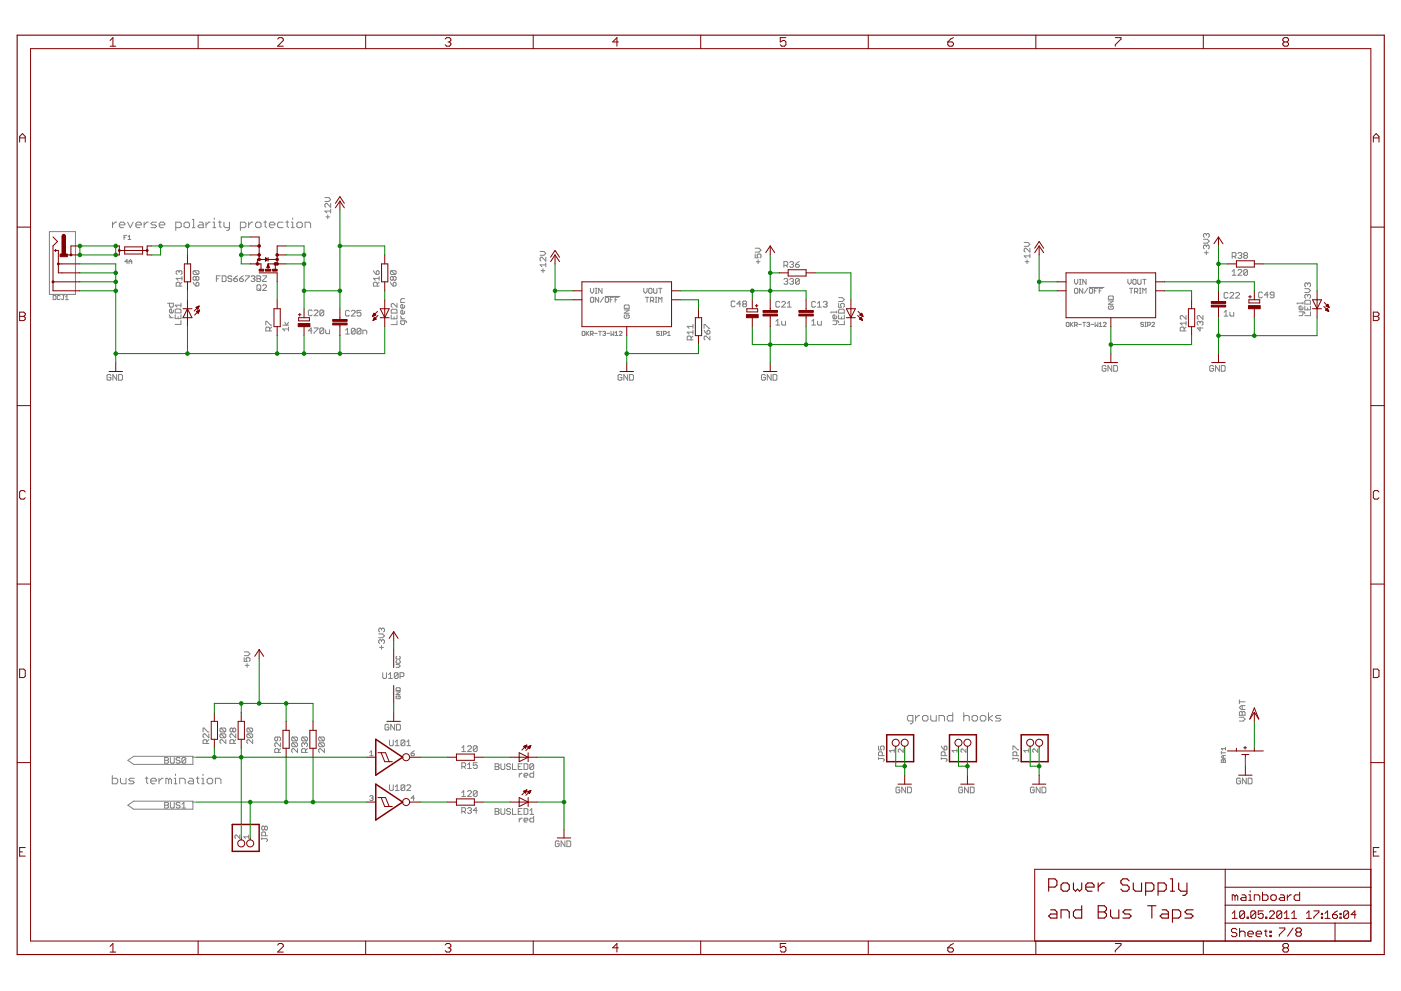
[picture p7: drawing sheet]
<svg xmlns="http://www.w3.org/2000/svg" width="420mm" height="297mm" viewBox="0 0 420 297" stroke-linecap="round" stroke-linejoin="round" font-family="sans-serif">
<g fill="#808080" stroke="#808080" stroke-width=".3">
<path d="M33.7 232.5v2.4z"/>
<path d="M33.7 234.9h1.2z"/>
<path d="M35.3 234.5l-.4 .4z"/>
<path d="M35.3 233.7v.8z"/>
<path d="M34.9 233.3l.4 .4z"/>
<path d="M33.7 233.3h1.2z"/>
<path d="M36.1 233.3v1.2z"/>
<path d="M36.1 234.5l.5 .4z"/>
<path d="M36.6 234.9h1.2z"/>
<path d="M37.8 233.3v1.6z"/>
<path d="M38.6 234.9h1.3z"/>
<path d="M40.3 234.5l-.4 .4z"/>
<path d="M39.9 234.1l.4 .4z"/>
<path d="M39 234.1h.9z"/>
<path d="M38.6 233.7l.4 .4z"/>
<path d="M38.6 233.7l.4-.4z"/>
<path d="M39 233.3h1.3z"/>
<path d="M44 232.9v1.6z"/>
<path d="M44 234.5l.4 .4z"/>
<path d="M43.6 233.3h.8z"/>
<path d="M45.6 234.9h.9z"/>
<path d="M45.2 234.5l.4 .4z"/>
<path d="M45.2 233.7v.8z"/>
<path d="M45.2 233.7l.4-.4z"/>
<path d="M45.6 233.3h.9z"/>
<path d="M46.5 233.3l.4 .4z"/>
<path d="M46.9 233.7v.4z"/>
<path d="M45.2 234.1h1.7z"/>
<path d="M47.7 233.3v1.6z"/>
<path d="M47.7 234.1l.8-.8z"/>
<path d="M48.5 233.3h.4z"/>
<path d="M49.8 233.3v1.6z"/>
<path d="M49.8 233.3h.4z"/>
<path d="M50.2 233.3l.4 .4z"/>
<path d="M50.6 233.7v1.2z"/>
<path d="M50.6 233.7l.4-.4z"/>
<path d="M51 233.3l.4 .4z"/>
<path d="M51.4 233.7v1.2z"/>
<path d="M52.2 233.3h.4z"/>
<path d="M52.6 233.3v1.6z"/>
<path d="M52.2 234.9h.9z"/>
<path d="M52.6 232v.5z"/>
<path d="M53.9 233.3v1.6z"/>
<path d="M53.9 233.3h1.2z"/>
<path d="M55.1 233.3l.4 .4z"/>
<path d="M55.5 233.7v1.2z"/>
<path d="M56.8 233.3h.8z"/>
<path d="M57.6 233.3l.4 .4z"/>
<path d="M58 233.7v1.2z"/>
<path d="M56.8 234.9h1.2z"/>
<path d="M56.4 234.5l.4 .4z"/>
<path d="M56.4 234.5l.4-.4z"/>
<path d="M56.8 234.1h1.2z"/>
<path d="M59.2 232.9v1.6z"/>
<path d="M59.2 234.5l.5 .4z"/>
<path d="M58.8 233.3h.9z"/>
<path d="M60.5 233.3h.4z"/>
<path d="M60.9 233.3v1.6z"/>
<path d="M60.5 234.9h.8z"/>
<path d="M60.9 232v.5z"/>
<path d="M62.5 234.9h.9z"/>
<path d="M63.8 234.5l-.4 .4z"/>
<path d="M63.8 233.7v.8z"/>
<path d="M63.4 233.3l.4 .4z"/>
<path d="M62.5 233.3h.9z"/>
<path d="M62.1 233.7l.4-.4z"/>
<path d="M62.1 233.7v.8z"/>
<path d="M62.1 234.5l.4 .4z"/>
<path d="M64.6 233.3v1.6z"/>
<path d="M64.6 233.3h1.2z"/>
<path d="M65.8 233.3l.5 .4z"/>
<path d="M66.3 233.7v1.2z"/>
<path d="M33.7 66.6v1.6z"/>
<path d="M33.7 67.4l.9-.8z"/>
<path d="M34.6 66.6h.4z"/>
<path d="M36.2 68.2h.8z"/>
<path d="M35.8 67.8l.4 .4z"/>
<path d="M35.8 67v.8z"/>
<path d="M35.8 67l.4-.4z"/>
<path d="M36.2 66.6h.8z"/>
<path d="M37 66.6l.4 .4z"/>
<path d="M37.4 67v.4z"/>
<path d="M35.8 67.4h1.6z"/>
<path d="M38.3 66.6l.8 1.6z"/>
<path d="M39.9 66.6l-.8 1.6z"/>
<path d="M41.2 68.2h.8z"/>
<path d="M40.7 67.8l.5 .4z"/>
<path d="M40.7 67v.8z"/>
<path d="M40.7 67l.5-.4z"/>
<path d="M41.2 66.6h.8z"/>
<path d="M42 66.6l.4 .4z"/>
<path d="M42.4 67v.4z"/>
<path d="M40.7 67.4h1.7z"/>
<path d="M43.2 66.6v1.6z"/>
<path d="M43.2 67.4l.8-.8z"/>
<path d="M44 66.6h.4z"/>
<path d="M45.3 68.2h1.2z"/>
<path d="M46.9 67.8l-.4 .4z"/>
<path d="M46.5 67.4l.4 .4z"/>
<path d="M45.7 67.4h.8z"/>
<path d="M45.3 67l.4 .4z"/>
<path d="M45.3 67l.4-.4z"/>
<path d="M45.7 66.6h1.2z"/>
<path d="M48.2 68.2h.8z"/>
<path d="M47.8 67.8l.4 .4z"/>
<path d="M47.8 67v.8z"/>
<path d="M47.8 67l.4-.4z"/>
<path d="M48.2 66.6h.8z"/>
<path d="M49 66.6l.4 .4z"/>
<path d="M49.4 67v.4z"/>
<path d="M47.8 67.4h1.6z"/>
<path d="M52.7 66.6v2.5z"/>
<path d="M52.7 66.6h1.3z"/>
<path d="M54 66.6l.4 .4z"/>
<path d="M54.4 67v.8z"/>
<path d="M54.4 67.8l-.4 .4z"/>
<path d="M52.7 68.2h1.3z"/>
<path d="M55.6 68.2h.8z"/>
<path d="M56.8 67.8l-.4 .4z"/>
<path d="M56.8 67v.8z"/>
<path d="M56.4 66.6l.4 .4z"/>
<path d="M55.6 66.6h.8z"/>
<path d="M55.2 67l.4-.4z"/>
<path d="M55.2 67v.8z"/>
<path d="M55.2 67.8l.4 .4z"/>
<path d="M57.7 65.8h.4z"/>
<path d="M58.1 65.8v2.4z"/>
<path d="M57.7 68.2h.8z"/>
<path d="M59.7 66.6h.9z"/>
<path d="M60.6 66.6l.4 .4z"/>
<path d="M61 67v1.2z"/>
<path d="M59.7 68.2h1.3z"/>
<path d="M59.3 67.8l.4 .4z"/>
<path d="M59.3 67.8l.4-.4z"/>
<path d="M59.7 67.4h1.3z"/>
<path d="M61.8 66.6v1.6z"/>
<path d="M61.8 67.4l.8-.8z"/>
<path d="M62.6 66.6h.4z"/>
<path d="M63.9 66.6h.4z"/>
<path d="M64.3 66.6v1.6z"/>
<path d="M63.9 68.2h.8z"/>
<path d="M64.3 65.4v.4z"/>
<path d="M65.9 66.2v1.6z"/>
<path d="M65.9 67.8l.4 .4z"/>
<path d="M65.5 66.6h.8z"/>
<path d="M67.2 66.6v1.2z"/>
<path d="M67.2 67.8l.4 .4z"/>
<path d="M67.6 68.2h1.2z"/>
<path d="M68.8 66.6v2.1z"/>
<path d="M68.4 69.1l.4-.4z"/>
<path d="M68 69.1h.4z"/>
<path d="M72.1 66.6v2.5z"/>
<path d="M72.1 66.6h1.2z"/>
<path d="M73.3 66.6l.4 .4z"/>
<path d="M73.7 67v.8z"/>
<path d="M73.7 67.8l-.4 .4z"/>
<path d="M72.1 68.2h1.2z"/>
<path d="M74.6 66.6v1.6z"/>
<path d="M74.6 67.4l.8-.8z"/>
<path d="M75.4 66.6h.4z"/>
<path d="M77 68.2h.9z"/>
<path d="M77.9 68.2l.4-.4z"/>
<path d="M78.3 67v.8z"/>
<path d="M77.9 66.6l.4 .4z"/>
<path d="M77 66.6h.9z"/>
<path d="M77 66.6l-.4 .4z"/>
<path d="M76.6 67v.8z"/>
<path d="M76.6 67.8l.4 .4z"/>
<path d="M79.5 66.2v1.6z"/>
<path d="M79.5 67.8l.4 .4z"/>
<path d="M79.1 66.6h.8z"/>
<path d="M81.2 68.2h.8z"/>
<path d="M80.8 67.8l.4 .4z"/>
<path d="M80.8 67v.8z"/>
<path d="M81.2 66.6l-.4 .4z"/>
<path d="M81.2 66.6h.8z"/>
<path d="M82 66.6l.4 .4z"/>
<path d="M82.4 67v.4z"/>
<path d="M80.8 67.4h1.6z"/>
<path d="M83.7 66.6h1.2z"/>
<path d="M83.7 66.6l-.5 .4z"/>
<path d="M83.2 67v.8z"/>
<path d="M83.2 67.8l.5 .4z"/>
<path d="M83.7 68.2h1.2z"/>
<path d="M86.1 66.2v1.6z"/>
<path d="M86.1 67.8l.5 .4z"/>
<path d="M85.7 66.6h.9z"/>
<path d="M87.4 66.6h.4z"/>
<path d="M87.8 66.6v1.6z"/>
<path d="M87.4 68.2h.8z"/>
<path d="M87.8 65.4v.4z"/>
<path d="M89.4 68.2h.9z"/>
<path d="M90.3 68.2l.4-.4z"/>
<path d="M90.7 67v.8z"/>
<path d="M90.3 66.6l.4 .4z"/>
<path d="M89.4 66.6h.9z"/>
<path d="M89.4 66.6l-.4 .4z"/>
<path d="M89 67v.8z"/>
<path d="M89 67.8l.4 .4z"/>
<path d="M91.5 66.6v1.6z"/>
<path d="M91.5 66.6h1.2z"/>
<path d="M92.7 66.6l.5 .4z"/>
<path d="M93.2 67v1.2z"/>
<path d="M272.9 216.9h.4z"/>
<path d="M273.3 216.9l.5-.4z"/>
<path d="M273.8 214.5v2z"/>
<path d="M272.5 214.5h1.3z"/>
<path d="M272.5 214.5l-.4 .4z"/>
<path d="M272.1 214.9v.8z"/>
<path d="M272.1 215.7l.4 .4z"/>
<path d="M272.5 216.1h1.3z"/>
<path d="M274.6 214.5v1.6z"/>
<path d="M275.4 214.5l-.8 .8z"/>
<path d="M275.4 214.5h.4z"/>
<path d="M277.1 216.1h.8z"/>
<path d="M278.3 215.7l-.4 .4z"/>
<path d="M278.3 214.9v.8z"/>
<path d="M277.9 214.5l.4 .4z"/>
<path d="M277.1 214.5h.8z"/>
<path d="M276.6 214.9l.5-.4z"/>
<path d="M276.6 214.9v.8z"/>
<path d="M276.6 215.7l.5 .4z"/>
<path d="M279.1 214.5v1.2z"/>
<path d="M279.1 215.7l.4 .4z"/>
<path d="M279.5 216.1h1.3z"/>
<path d="M280.8 214.5v1.6z"/>
<path d="M281.6 214.5v1.6z"/>
<path d="M281.6 214.5h1.2z"/>
<path d="M282.8 214.5l.5 .4z"/>
<path d="M283.3 214.9v1.2z"/>
<path d="M285.7 213.6v2.5z"/>
<path d="M284.5 216.1h1.2z"/>
<path d="M284.1 215.7l.4 .4z"/>
<path d="M284.1 214.9v.8z"/>
<path d="M284.1 214.9l.4-.4z"/>
<path d="M284.5 214.5h1.2z"/>
<path d="M289 213.6v2.5z"/>
<path d="M289 214.9l.4-.4z"/>
<path d="M289.4 214.5h.9z"/>
<path d="M290.3 214.5l.4 .4z"/>
<path d="M290.7 214.9v1.2z"/>
<path d="M291.9 216.1h.8z"/>
<path d="M292.7 216.1l.5-.4z"/>
<path d="M293.2 214.9v.8z"/>
<path d="M292.7 214.5l.5 .4z"/>
<path d="M291.9 214.5h.8z"/>
<path d="M291.9 214.5l-.4 .4z"/>
<path d="M291.5 214.9v.8z"/>
<path d="M291.5 215.7l.4 .4z"/>
<path d="M294.4 216.1h.8z"/>
<path d="M295.6 215.7l-.4 .4z"/>
<path d="M295.6 214.9v.8z"/>
<path d="M295.2 214.5l.4 .4z"/>
<path d="M294.4 214.5h.8z"/>
<path d="M294.4 214.5l-.4 .4z"/>
<path d="M294 214.9v.8z"/>
<path d="M294 215.7l.4 .4z"/>
<path d="M296.5 213.6v2.5z"/>
<path d="M296.5 215.3l1.2 .8z"/>
<path d="M296.5 215.3l1.2-.8z"/>
<path d="M298.5 216.1h1.3z"/>
<path d="M300.2 215.7l-.4 .4z"/>
<path d="M299.8 215.3l.4 .4z"/>
<path d="M298.9 215.3h.9z"/>
<path d="M298.5 214.9l.4 .4z"/>
<path d="M298.5 214.9l.4-.4z"/>
<path d="M298.9 214.5h1.3z"/>
<path d="M22.6 71v17.2z"/>
<path d="M14.8 88.2h7.8z"/>
<path d="M14.8 69.4v18.8z"/>
<path d="M14.8 69.4h7.8z"/>
<path d="M22.6 69.4v1.6z"/>
<path d="M174.8 99.3h.4z"/>
<path d="M174.8 99.3l-.2 .2z"/>
<path d="M174.6 99.5v.9z"/>
<path d="M174.6 100.4l.2 .2z"/>
<path d="M174.8 100.6h.4z"/>
<path d="M175.2 100.6l.2-.2z"/>
<path d="M175.4 99.5v.9z"/>
<path d="M175.2 99.3l.2 .2z"/>
<path d="M175.8 99.3v1.3z"/>
<path d="M175.8 100.1l.8-.8z"/>
<path d="M176 99.9l.6 .7z"/>
<path d="M177.1 99.3v1.3z"/>
<path d="M177.1 99.3h.6z"/>
<path d="M177.7 99.3l.2 .2z"/>
<path d="M177.9 99.5v.4z"/>
<path d="M177.9 99.9l-.2 .2z"/>
<path d="M177.1 100.1h.6z"/>
<path d="M177.5 100.1l.4 .5z"/>
<path d="M178.3 99.9h.8z"/>
<path d="M179.9 99.3v1.3z"/>
<path d="M179.5 99.3h.9z"/>
<path d="M180.8 99.5l.2-.2z"/>
<path d="M181 99.3h.4z"/>
<path d="M181.4 99.3l.2 .2z"/>
<path d="M181.6 99.5v.2z"/>
<path d="M181.4 99.9l.2-.2z"/>
<path d="M181.2 99.9h.2z"/>
<path d="M181.4 99.9l.2 .2z"/>
<path d="M181.6 100.1v.3z"/>
<path d="M181.6 100.4l-.2 .2z"/>
<path d="M181 100.6h.4z"/>
<path d="M180.8 100.4l.2 .2z"/>
<path d="M182 99.9h.8z"/>
<path d="M183.2 99.3v1.3z"/>
<path d="M183.2 100.6l.5-.5z"/>
<path d="M183.7 100.1l.4 .5z"/>
<path d="M184.1 99.3v1.3z"/>
<path d="M184.9 99.3l-.4 .4z"/>
<path d="M184.9 99.3v1.3z"/>
<path d="M184.5 100.6h.8z"/>
<path d="M185.7 100.6h.8z"/>
<path d="M186.5 99.7l-.8 .9z"/>
<path d="M186.5 99.5v.2z"/>
<path d="M186.3 99.3l.2 .2z"/>
<path d="M185.9 99.3h.4z"/>
<path d="M185.9 99.3l-.2 .2z"/>
<path d="M98.3 64.4v1.2z"/>
<path d="M97.7 65h1.2z"/>
<path d="M97.4 63.3l.6 .5z"/>
<path d="M97.4 63.3h1.8z"/>
<path d="M99.2 62.7v1.1z"/>
<path d="M99.2 61v1.1z"/>
<path d="M98 61l1.2 1.1z"/>
<path d="M97.7 61h.3z"/>
<path d="M97.4 61.3l.3-.3z"/>
<path d="M97.4 61.3v.5z"/>
<path d="M97.4 61.8l.3 .3z"/>
<path d="M97.4 60.4h1.2z"/>
<path d="M98.6 60.4l.6-.6z"/>
<path d="M98.6 59.2l.6 .6z"/>
<path d="M97.4 59.2h1.2z"/>
<path d="M33 112.2l.3 .3z"/>
<path d="M32.4 112.2h.6z"/>
<path d="M32.4 112.2l-.3 .3z"/>
<path d="M32.1 112.5v1.2z"/>
<path d="M32.1 113.7l.3 .3z"/>
<path d="M32.4 114h.6z"/>
<path d="M33 114l.3-.3z"/>
<path d="M33.3 113.1v.6z"/>
<path d="M32.7 113.1h.6z"/>
<path d="M33.8 112.2v1.8z"/>
<path d="M33.8 112.2l1.2 1.8z"/>
<path d="M35 112.2v1.8z"/>
<path d="M35.6 112.2v1.8z"/>
<path d="M35.6 114h.8z"/>
<path d="M36.4 114l.3-.3z"/>
<path d="M36.7 112.5v1.2z"/>
<path d="M36.4 112.2l.3 .3z"/>
<path d="M35.6 112.2h.8z"/>
<path d="M93.3 98.3v1.7z"/>
<path d="M93.3 98.3l-.8 .9z"/>
<path d="M92.5 99.2h1.1z"/>
<path d="M94.2 98.3h1.2z"/>
<path d="M95.4 98.3v.3z"/>
<path d="M94.2 99.7l1.2-1.1z"/>
<path d="M94.2 99.7v.3z"/>
<path d="M95.9 98.6v1.1z"/>
<path d="M95.9 98.6l.3-.3z"/>
<path d="M96.2 98.3h.6z"/>
<path d="M96.8 98.3l.3 .3z"/>
<path d="M97.1 98.6v1.1z"/>
<path d="M96.8 100l.3-.3z"/>
<path d="M96.2 100h.6z"/>
<path d="M95.9 99.7l.3 .3z"/>
<path d="M95.9 99.7l1.2-1.1z"/>
<path d="M97.7 98.9v.8z"/>
<path d="M97.7 99.7l.3 .3z"/>
<path d="M98 100h.8z"/>
<path d="M98.8 98.9v1.1z"/>
<path d="M64.9 82.7v1.7z"/>
<path d="M64.9 82.7h1.2z"/>
<path d="M64.9 83.5h.6z"/>
<path d="M66.6 82.7v1.7z"/>
<path d="M66.6 84.4h.9z"/>
<path d="M67.5 84.4l.3-.3z"/>
<path d="M67.8 83v1.1z"/>
<path d="M67.5 82.7l.3 .3z"/>
<path d="M66.6 82.7h.9z"/>
<path d="M69.2 82.7l.3 .3z"/>
<path d="M68.7 82.7h.5z"/>
<path d="M68.7 82.7l-.3 .3z"/>
<path d="M68.4 83v.2z"/>
<path d="M68.4 83.2l.3 .3z"/>
<path d="M68.7 83.5h.5z"/>
<path d="M69.2 83.5l.3 .3z"/>
<path d="M69.5 83.8v.3z"/>
<path d="M69.5 84.1l-.3 .3z"/>
<path d="M68.7 84.4h.5z"/>
<path d="M68.4 84.1l.3 .3z"/>
<path d="M70.7 83l.5-.3z"/>
<path d="M70.7 83l-.6 .5z"/>
<path d="M70.1 83.5v.6z"/>
<path d="M70.1 84.1l.3 .3z"/>
<path d="M70.4 84.4h.6z"/>
<path d="M71 84.4l.2-.3z"/>
<path d="M71.2 83.8v.3z"/>
<path d="M71 83.5l.2 .3z"/>
<path d="M70.1 83.5h.9z"/>
<path d="M72.4 83l.6-.3z"/>
<path d="M72.4 83l-.6 .5z"/>
<path d="M71.8 83.5v.6z"/>
<path d="M71.8 84.1l.3 .3z"/>
<path d="M72.1 84.4h.6z"/>
<path d="M73 84.1l-.3 .3z"/>
<path d="M73 83.8v.3z"/>
<path d="M72.7 83.5l.3 .3z"/>
<path d="M71.8 83.5h.9z"/>
<path d="M73.6 82.7h1.1z"/>
<path d="M74.7 82.7v.3z"/>
<path d="M74.7 83l-1.1 1.1z"/>
<path d="M73.6 84.1v.3z"/>
<path d="M75.6 82.7l-.3 .3z"/>
<path d="M75.6 82.7h.6z"/>
<path d="M76.2 82.7l.3 .3z"/>
<path d="M76.5 83v.2z"/>
<path d="M76.5 83.2l-.3 .3z"/>
<path d="M75.9 83.5h.3z"/>
<path d="M76.2 83.5l.3 .3z"/>
<path d="M76.5 83.8v.3z"/>
<path d="M76.2 84.4l.3-.3z"/>
<path d="M75.6 84.4h.6z"/>
<path d="M75.3 84.1l.3 .3z"/>
<path d="M77 82.7v1.7z"/>
<path d="M77 82.7h.9z"/>
<path d="M77.9 82.7l.3 .3z"/>
<path d="M78.2 83v.2z"/>
<path d="M77.9 83.5l.3-.3z"/>
<path d="M77.9 83.5l.3 .3z"/>
<path d="M78.2 83.8v.3z"/>
<path d="M77.9 84.4l.3-.3z"/>
<path d="M77 84.4h.9z"/>
<path d="M77 83.5h.9z"/>
<path d="M78.8 82.7h1.1z"/>
<path d="M79.9 82.7v.3z"/>
<path d="M78.8 84.1l1.1-1.1z"/>
<path d="M78.8 84.1v.3z"/>
<path d="M78.8 84.4h1.1z"/>
<path d="M84.8 98.6l.6 .6z"/>
<path d="M84.8 98.6h1.7z"/>
<path d="M86.5 98v1.2z"/>
<path d="M84.8 97.5h1.7z"/>
<path d="M86.5 96.6l-.5 .9z"/>
<path d="M85.4 96.6l.6 .9z"/>
<path d="M162.8 80.6v1.1z"/>
<path d="M162.2 81.1h1.2z"/>
<path d="M162 79.4l.5 .6z"/>
<path d="M162 79.4h1.7z"/>
<path d="M163.7 78.8v1.2z"/>
<path d="M163.7 77.1v1.2z"/>
<path d="M162.5 77.1l1.2 1.2z"/>
<path d="M162.2 77.1h.3z"/>
<path d="M162.2 77.1l-.2 .3z"/>
<path d="M162 77.4v.6z"/>
<path d="M162 78l.2 .3z"/>
<path d="M162 76.5h1.1z"/>
<path d="M163.1 76.5l.6-.6z"/>
<path d="M163.1 75.4l.6 .5z"/>
<path d="M162 75.4h1.1z"/>
<path d="M186.2 112.2l.3 .3z"/>
<path d="M185.7 112.2h.5z"/>
<path d="M185.7 112.2l-.3 .3z"/>
<path d="M185.4 112.5v1.2z"/>
<path d="M185.4 113.7l.3 .3z"/>
<path d="M185.7 114h.5z"/>
<path d="M186.2 114l.3-.3z"/>
<path d="M186.5 113.1v.6z"/>
<path d="M185.9 113.1h.6z"/>
<path d="M187.1 112.2v1.8z"/>
<path d="M187.1 112.2l1.1 1.8z"/>
<path d="M188.2 112.2v1.8z"/>
<path d="M188.8 112.2v1.8z"/>
<path d="M188.8 114h.9z"/>
<path d="M189.7 114l.3-.3z"/>
<path d="M190 112.5v1.2z"/>
<path d="M189.7 112.2l.3 .3z"/>
<path d="M188.8 112.2h.9z"/>
<path d="M212.9 100.7v1.2z"/>
<path d="M211.8 100.7l1.1 1.2z"/>
<path d="M211.5 100.7h.3z"/>
<path d="M211.2 101l.3-.3z"/>
<path d="M211.2 101v.6z"/>
<path d="M211.2 101.6l.3 .3z"/>
<path d="M211.2 99l.3 .6z"/>
<path d="M211.5 99.6l.5 .5z"/>
<path d="M212 100.1h.6z"/>
<path d="M212.6 100.1l.3-.2z"/>
<path d="M212.9 99.3v.6z"/>
<path d="M212.6 99l.3 .3z"/>
<path d="M212.3 99h.3z"/>
<path d="M212 99.3l.3-.3z"/>
<path d="M212 99.3v.8z"/>
<path d="M211.2 97.3v1.1z"/>
<path d="M211.2 97.3h.3z"/>
<path d="M211.5 97.3l1.1 1.1z"/>
<path d="M212.6 98.4h.3z"/>
<path d="M232.7 96.3l.6-.6z"/>
<path d="M233.3 95.7v1.7z"/>
<path d="M232.7 97.4h1.1z"/>
<path d="M234.4 96.3v.9z"/>
<path d="M234.4 97.2l.3 .2z"/>
<path d="M234.7 97.4h.9z"/>
<path d="M235.6 96.3v1.1z"/>
<path d="M229.2 112.2l.3 .3z"/>
<path d="M228.7 112.2h.5z"/>
<path d="M228.7 112.2l-.3 .3z"/>
<path d="M228.4 112.5v1.2z"/>
<path d="M228.4 113.7l.3 .3z"/>
<path d="M228.7 114h.5z"/>
<path d="M229.2 114l.3-.3z"/>
<path d="M229.5 113.1v.6z"/>
<path d="M229 113.1h.5z"/>
<path d="M230.1 112.2v1.8z"/>
<path d="M230.1 112.2l1.2 1.8z"/>
<path d="M231.3 112.2v1.8z"/>
<path d="M231.8 112.2v1.8z"/>
<path d="M231.8 114h.9z"/>
<path d="M232.7 114l.3-.3z"/>
<path d="M233 112.5v1.2z"/>
<path d="M232.7 112.2l.3 .3z"/>
<path d="M231.8 112.2h.9z"/>
<path d="M227.4 77.9v1.1z"/>
<path d="M226.8 78.4h1.1z"/>
<path d="M226.5 76.1v1.2z"/>
<path d="M226.5 77.3h.9z"/>
<path d="M227.1 76.7l.3 .6z"/>
<path d="M227.1 76.4v.3z"/>
<path d="M227.4 76.1l-.3 .3z"/>
<path d="M227.4 76.1h.5z"/>
<path d="M227.9 76.1l.3 .3z"/>
<path d="M228.2 76.4v.6z"/>
<path d="M227.9 77.3l.3-.3z"/>
<path d="M226.5 75.6h1.1z"/>
<path d="M228.2 75l-.6 .6z"/>
<path d="M227.6 74.4l.6 .6z"/>
<path d="M226.5 74.4h1.1z"/>
<path d="M320 96.6h.4z"/>
<path d="M320 96.6l-.2 .2z"/>
<path d="M319.8 96.8v.9z"/>
<path d="M319.8 97.7l.2 .2z"/>
<path d="M320 97.9h.4z"/>
<path d="M320.6 97.7l-.2 .2z"/>
<path d="M320.6 96.8v.9z"/>
<path d="M320.4 96.6l.2 .2z"/>
<path d="M321 96.6v1.3z"/>
<path d="M321.8 96.6l-.8 .9z"/>
<path d="M321.2 97.2l.6 .7z"/>
<path d="M322.2 96.6v1.3z"/>
<path d="M322.2 96.6h.7z"/>
<path d="M322.9 96.6l.2 .2z"/>
<path d="M323.1 96.8v.4z"/>
<path d="M323.1 97.2l-.2 .3z"/>
<path d="M322.2 97.5h.7z"/>
<path d="M322.6 97.5l.5 .4z"/>
<path d="M323.5 97.2h.8z"/>
<path d="M325.1 96.6v1.3z"/>
<path d="M324.7 96.6h.8z"/>
<path d="M325.9 96.8l.3-.2z"/>
<path d="M326.2 96.6h.4z"/>
<path d="M326.6 96.6l.2 .2z"/>
<path d="M326.8 96.8v.2z"/>
<path d="M326.6 97.2l.2-.2z"/>
<path d="M326.4 97.2h.2z"/>
<path d="M326.6 97.2l.2 .3z"/>
<path d="M326.8 97.5v.2z"/>
<path d="M326.8 97.7l-.2 .2z"/>
<path d="M326.2 97.9h.4z"/>
<path d="M325.9 97.7l.3 .2z"/>
<path d="M327.2 97.2h.8z"/>
<path d="M328.4 96.6v1.3z"/>
<path d="M328.4 97.9l.4-.4z"/>
<path d="M328.8 97.5l.4 .4z"/>
<path d="M329.2 96.6v1.3z"/>
<path d="M330.1 96.6l-.4 .4z"/>
<path d="M330.1 96.6v1.3z"/>
<path d="M329.7 97.9h.8z"/>
<path d="M330.9 97.9h.8z"/>
<path d="M330.9 97.9l.8-.9z"/>
<path d="M331.7 96.8v.2z"/>
<path d="M331.5 96.6l.2 .2z"/>
<path d="M331.1 96.6h.4z"/>
<path d="M331.1 96.6l-.2 .2z"/>
<path d="M308 77.9v1.1z"/>
<path d="M307.4 78.4h1.2z"/>
<path d="M307.1 76.7l.6 .6z"/>
<path d="M307.1 76.7h1.8z"/>
<path d="M308.9 76.1v1.2z"/>
<path d="M308.9 74.4v1.2z"/>
<path d="M307.7 74.4l1.2 1.2z"/>
<path d="M307.4 74.4h.3z"/>
<path d="M307.4 74.4l-.3 .3z"/>
<path d="M307.1 74.7v.6z"/>
<path d="M307.1 75.3l.3 .3z"/>
<path d="M307.1 73.8h1.2z"/>
<path d="M308.3 73.8l.6-.5z"/>
<path d="M308.3 72.7l.6 .6z"/>
<path d="M307.1 72.7h1.2z"/>
<path d="M331.4 109.6l.3 .3z"/>
<path d="M330.8 109.6h.6z"/>
<path d="M330.8 109.6l-.3 .3z"/>
<path d="M330.5 109.9v1.1z"/>
<path d="M330.5 111l.3 .3z"/>
<path d="M330.8 111.3h.6z"/>
<path d="M331.4 111.3l.3-.3z"/>
<path d="M331.7 110.4v.6z"/>
<path d="M331.1 110.4h.6z"/>
<path d="M332.3 109.6v1.7z"/>
<path d="M332.3 109.6l1.1 1.7z"/>
<path d="M333.4 109.6v1.7z"/>
<path d="M334 109.6v1.7z"/>
<path d="M334 111.3h.9z"/>
<path d="M334.9 111.3l.3-.3z"/>
<path d="M335.2 109.9v1.1z"/>
<path d="M334.9 109.6l.3 .3z"/>
<path d="M334 109.6h.9z"/>
<path d="M359.1 98.3h1.7z"/>
<path d="M359.1 98.3l.8 .9z"/>
<path d="M359.9 98v1.2z"/>
<path d="M359.1 97.2l.2 .3z"/>
<path d="M359.1 96.6v.6z"/>
<path d="M359.3 96.3l-.2 .3z"/>
<path d="M359.3 96.3h.3z"/>
<path d="M359.6 96.3l.3 .3z"/>
<path d="M359.9 96.6v.3z"/>
<path d="M359.9 96.6l.3-.3z"/>
<path d="M360.2 96.3h.3z"/>
<path d="M360.5 96.3l.3 .3z"/>
<path d="M360.8 96.6v.6z"/>
<path d="M360.5 97.5l.3-.3z"/>
<path d="M360.8 94.6v1.1z"/>
<path d="M359.6 94.6l1.2 1.1z"/>
<path d="M359.3 94.6h.3z"/>
<path d="M359.3 94.6l-.2 .3z"/>
<path d="M359.1 94.9v.5z"/>
<path d="M359.1 95.4l.2 .3z"/>
<path d="M367.1 93.6l.6-.6z"/>
<path d="M367.7 93v1.7z"/>
<path d="M367.1 94.7h1.2z"/>
<path d="M368.9 93.6v.9z"/>
<path d="M368.9 94.5l.2 .2z"/>
<path d="M369.1 94.7h.9z"/>
<path d="M370 93.6v1.1z"/>
<path d="M363.7 109.6l.3 .3z"/>
<path d="M363.1 109.6h.6z"/>
<path d="M363.1 109.6l-.3 .3z"/>
<path d="M362.8 109.9v1.1z"/>
<path d="M362.8 111l.3 .3z"/>
<path d="M363.1 111.3h.6z"/>
<path d="M363.7 111.3l.3-.3z"/>
<path d="M364 110.4v.6z"/>
<path d="M363.4 110.4h.6z"/>
<path d="M364.5 109.6v1.7z"/>
<path d="M364.5 109.6l1.2 1.7z"/>
<path d="M365.7 109.6v1.7z"/>
<path d="M366.3 109.6v1.7z"/>
<path d="M366.3 111.3h.8z"/>
<path d="M367.1 111.3l.3-.3z"/>
<path d="M367.4 109.9v1.1z"/>
<path d="M367.1 109.6l.3 .3z"/>
<path d="M366.3 109.6h.8z"/>
<path d="M361.8 75.2v1.1z"/>
<path d="M361.2 75.8h1.2z"/>
<path d="M360.9 74.3l.3 .3z"/>
<path d="M360.9 73.7v.6z"/>
<path d="M360.9 73.7l.3-.3z"/>
<path d="M361.2 73.4h.3z"/>
<path d="M361.5 73.4l.3 .3z"/>
<path d="M361.8 73.7v.3z"/>
<path d="M361.8 73.7l.3-.3z"/>
<path d="M362.1 73.4h.3z"/>
<path d="M362.4 73.4l.2 .3z"/>
<path d="M362.6 73.7v.6z"/>
<path d="M362.4 74.6l.2-.3z"/>
<path d="M360.9 72.9h1.2z"/>
<path d="M362.6 72.3l-.5 .6z"/>
<path d="M362.1 71.7l.5 .6z"/>
<path d="M360.9 71.7h1.2z"/>
<path d="M360.9 70.8l.3 .3z"/>
<path d="M360.9 70.3v.5z"/>
<path d="M360.9 70.3l.3-.3z"/>
<path d="M361.2 70h.3z"/>
<path d="M361.5 70l.3 .3z"/>
<path d="M361.8 70.3v.3z"/>
<path d="M361.8 70.3l.3-.3z"/>
<path d="M362.1 70h.3z"/>
<path d="M362.4 70l.2 .3z"/>
<path d="M362.6 70.3v.5z"/>
<path d="M362.6 70.8l-.2 .3z"/>
<path d="M50.8 95.2h1.2z"/>
<path d="M50.8 94.7l.6 .5z"/>
<path d="M50.8 94.4v.3z"/>
<path d="M52 92.9v.6z"/>
<path d="M52 93.5l-.3 .3z"/>
<path d="M51.1 93.8h.6z"/>
<path d="M50.8 93.5l.3 .3z"/>
<path d="M50.8 92.9v.6z"/>
<path d="M50.8 92.9l.3-.3z"/>
<path d="M51.1 92.6h.3z"/>
<path d="M51.4 92.6v1.2z"/>
<path d="M50.2 90.9h1.8z"/>
<path d="M52 90.9v.9z"/>
<path d="M51.7 92.1l.3-.3z"/>
<path d="M51.1 92.1h.6z"/>
<path d="M50.8 91.8l.3 .3z"/>
<path d="M50.8 90.9v.9z"/>
<path d="M57.9 84.6l.3 .6z"/>
<path d="M58.2 85.2l.6 .5z"/>
<path d="M58.8 85.7h.6z"/>
<path d="M59.4 85.7l.2-.3z"/>
<path d="M59.6 84.9v.5z"/>
<path d="M59.4 84.6l.2 .3z"/>
<path d="M59.1 84.6h.3z"/>
<path d="M59.1 84.6l-.3 .3z"/>
<path d="M58.8 84.9v.8z"/>
<path d="M57.9 83.7l.3 .3z"/>
<path d="M57.9 83.1v.6z"/>
<path d="M57.9 83.1l.3-.2z"/>
<path d="M58.2 82.9h.3z"/>
<path d="M58.5 82.9l.3 .2z"/>
<path d="M58.8 83.1l.3-.2z"/>
<path d="M59.1 82.9h.3z"/>
<path d="M59.4 82.9l.2 .2z"/>
<path d="M59.6 83.1v.6z"/>
<path d="M59.6 83.7l-.2 .3z"/>
<path d="M59.1 84h.3z"/>
<path d="M58.8 83.7l.3 .3z"/>
<path d="M58.8 83.7l-.3 .3z"/>
<path d="M58.2 84h.3z"/>
<path d="M58.8 83.1v.6z"/>
<path d="M58.2 82.3h1.2z"/>
<path d="M57.9 82l.3 .3z"/>
<path d="M57.9 81.4v.6z"/>
<path d="M57.9 81.4l.3-.3z"/>
<path d="M58.2 81.1h1.2z"/>
<path d="M59.4 81.1l.2 .3z"/>
<path d="M59.6 81.4v.6z"/>
<path d="M59.4 82.3l.2-.3z"/>
<path d="M58.2 81.1l1.2 1.2z"/>
<path d="M121.9 96.4v.3z"/>
<path d="M121.6 96.2l.3 .2z"/>
<path d="M120.2 96.2h1.4z"/>
<path d="M120.2 96.2v.8z"/>
<path d="M120.2 97l.3 .3z"/>
<path d="M120.5 97.3h.6z"/>
<path d="M121.3 97l-.2 .3z"/>
<path d="M121.3 96.2v.8z"/>
<path d="M120.2 95.6h1.1z"/>
<path d="M120.2 95l.6 .6z"/>
<path d="M120.2 94.7v.3z"/>
<path d="M121.3 93.3v.5z"/>
<path d="M121.3 93.8l-.2 .3z"/>
<path d="M120.5 94.1h.6z"/>
<path d="M120.2 93.8l.3 .3z"/>
<path d="M120.2 93.3v.5z"/>
<path d="M120.2 93.3l.3-.3z"/>
<path d="M120.5 93h.3z"/>
<path d="M120.8 93v1.1z"/>
<path d="M121.3 91.5v.6z"/>
<path d="M121.1 92.4l.2-.3z"/>
<path d="M120.5 92.4h.6z"/>
<path d="M120.2 92.1l.3 .3z"/>
<path d="M120.2 91.5v.6z"/>
<path d="M120.2 91.5l.3-.3z"/>
<path d="M120.5 91.2h.3z"/>
<path d="M120.8 91.2v1.2z"/>
<path d="M120.2 90.7h1.1z"/>
<path d="M120.2 89.8v.9z"/>
<path d="M120.2 89.8l.3-.3z"/>
<path d="M120.5 89.5h.8z"/>
<path d="M117.1 84.6l.2 .6z"/>
<path d="M117.3 85.2l.6 .5z"/>
<path d="M117.9 85.7h.6z"/>
<path d="M118.8 85.4l-.3 .3z"/>
<path d="M118.8 84.9v.5z"/>
<path d="M118.5 84.6l.3 .3z"/>
<path d="M118.2 84.6h.3z"/>
<path d="M117.9 84.9l.3-.3z"/>
<path d="M117.9 84.9v.8z"/>
<path d="M117.1 83.7l.2 .3z"/>
<path d="M117.1 83.1v.6z"/>
<path d="M117.1 83.1l.2-.2z"/>
<path d="M117.3 82.9h.3z"/>
<path d="M117.6 82.9l.3 .2z"/>
<path d="M117.9 83.1l.3-.2z"/>
<path d="M118.2 82.9h.3z"/>
<path d="M118.5 82.9l.3 .2z"/>
<path d="M118.8 83.1v.6z"/>
<path d="M118.8 83.7l-.3 .3z"/>
<path d="M118.2 84h.3z"/>
<path d="M117.9 83.7l.3 .3z"/>
<path d="M117.9 83.7l-.3 .3z"/>
<path d="M117.3 84h.3z"/>
<path d="M117.9 83.1v.6z"/>
<path d="M117.3 82.3h1.2z"/>
<path d="M117.1 82l.2 .3z"/>
<path d="M117.1 81.4v.6z"/>
<path d="M117.1 81.4l.2-.3z"/>
<path d="M117.3 81.1h1.2z"/>
<path d="M118.5 81.1l.3 .3z"/>
<path d="M118.8 81.4v.6z"/>
<path d="M118.8 82l-.3 .3z"/>
<path d="M117.3 81.1l1.2 1.2z"/>
<path d="M103.6 99l.6-.6z"/>
<path d="M104.2 98.4v1.7z"/>
<path d="M103.6 100.1h1.2z"/>
<path d="M105.4 98.7v1.1z"/>
<path d="M105.6 98.4l-.2 .3z"/>
<path d="M105.6 98.4h.6z"/>
<path d="M106.2 98.4l.3 .3z"/>
<path d="M106.5 98.7v1.1z"/>
<path d="M106.2 100.1l.3-.3z"/>
<path d="M105.6 100.1h.6z"/>
<path d="M105.4 99.8l.2 .3z"/>
<path d="M105.4 99.8l1.1-1.1z"/>
<path d="M107.1 98.7v1.1z"/>
<path d="M107.1 98.7l.3-.3z"/>
<path d="M107.4 98.4h.5z"/>
<path d="M107.9 98.4l.3 .3z"/>
<path d="M108.2 98.7v1.1z"/>
<path d="M107.9 100.1l.3-.3z"/>
<path d="M107.4 100.1h.5z"/>
<path d="M107.1 99.8l.3 .3z"/>
<path d="M107.1 99.8l1.1-1.1z"/>
<path d="M108.8 99v1.1z"/>
<path d="M108.8 99h.9z"/>
<path d="M109.7 99l.3 .3z"/>
<path d="M110 99.3v.8z"/>
<path d="M67.7 221.7v1.1z"/>
<path d="M66.5 221.7l1.2 1.1z"/>
<path d="M66.3 221.7h.2z"/>
<path d="M66.3 221.7l-.3 .3z"/>
<path d="M66 222v.6z"/>
<path d="M66 222.6l.3 .2z"/>
<path d="M66.3 221.1h1.1z"/>
<path d="M66 220.8l.3 .3z"/>
<path d="M66 220.3v.5z"/>
<path d="M66 220.3l.3-.3z"/>
<path d="M66.3 220h1.1z"/>
<path d="M67.4 220l.3 .3z"/>
<path d="M67.7 220.3v.5z"/>
<path d="M67.7 220.8l-.3 .3z"/>
<path d="M66.3 220l1.1 1.1z"/>
<path d="M66.3 219.4h1.1z"/>
<path d="M66 219.1l.3 .3z"/>
<path d="M66 218.5v.6z"/>
<path d="M66 218.5l.3-.3z"/>
<path d="M66.3 218.2h1.1z"/>
<path d="M67.4 218.2l.3 .3z"/>
<path d="M67.7 218.5v.6z"/>
<path d="M67.7 219.1l-.3 .3z"/>
<path d="M66.3 218.2l1.1 1.2z"/>
<path d="M75.8 221.7v1.1z"/>
<path d="M74.6 221.7l1.2 1.1z"/>
<path d="M74.3 221.7h.3z"/>
<path d="M74.3 221.7l-.3 .3z"/>
<path d="M74 222v.6z"/>
<path d="M74 222.6l.3 .2z"/>
<path d="M74.3 221.1h1.2z"/>
<path d="M74 220.8l.3 .3z"/>
<path d="M74 220.3v.5z"/>
<path d="M74.3 220l-.3 .3z"/>
<path d="M74.3 220h1.2z"/>
<path d="M75.5 220l.3 .3z"/>
<path d="M75.8 220.3v.5z"/>
<path d="M75.8 220.8l-.3 .3z"/>
<path d="M74.3 220l1.2 1.1z"/>
<path d="M74.3 219.4h1.2z"/>
<path d="M74 219.1l.3 .3z"/>
<path d="M74 218.5v.6z"/>
<path d="M74 218.5l.3-.3z"/>
<path d="M74.3 218.2h1.2z"/>
<path d="M75.5 218.2l.3 .3z"/>
<path d="M75.8 218.5v.6z"/>
<path d="M75.8 219.1l-.3 .3z"/>
<path d="M74.3 218.2l1.2 1.2z"/>
<path d="M89.2 224.4v1.1z"/>
<path d="M88.1 224.4l1.1 1.1z"/>
<path d="M87.8 224.4h.3z"/>
<path d="M87.8 224.4l-.3 .3z"/>
<path d="M87.5 224.7v.6z"/>
<path d="M87.5 225.3l.3 .2z"/>
<path d="M87.8 223.8h1.1z"/>
<path d="M87.5 223.5l.3 .3z"/>
<path d="M87.5 222.9v.6z"/>
<path d="M87.5 222.9l.3-.2z"/>
<path d="M87.8 222.7h1.1z"/>
<path d="M88.9 222.7l.3 .2z"/>
<path d="M89.2 222.9v.6z"/>
<path d="M89.2 223.5l-.3 .3z"/>
<path d="M87.8 222.7l1.1 1.1z"/>
<path d="M87.8 222.1h1.1z"/>
<path d="M87.5 221.8l.3 .3z"/>
<path d="M87.5 221.2v.6z"/>
<path d="M87.5 221.2l.3-.3z"/>
<path d="M87.8 220.9h1.1z"/>
<path d="M88.9 220.9l.3 .3z"/>
<path d="M89.2 221.2v.6z"/>
<path d="M89.2 221.8l-.3 .3z"/>
<path d="M87.8 220.9l1.1 1.2z"/>
<path d="M97.3 224.4v1.1z"/>
<path d="M96.1 224.4l1.2 1.1z"/>
<path d="M95.8 224.4h.3z"/>
<path d="M95.8 224.4l-.2 .3z"/>
<path d="M95.6 224.7v.6z"/>
<path d="M95.6 225.3l.2 .2z"/>
<path d="M95.8 223.8h1.2z"/>
<path d="M95.6 223.5l.2 .3z"/>
<path d="M95.6 222.9v.6z"/>
<path d="M95.8 222.7l-.2 .2z"/>
<path d="M95.8 222.7h1.2z"/>
<path d="M97 222.7l.3 .2z"/>
<path d="M97.3 222.9v.6z"/>
<path d="M97.3 223.5l-.3 .3z"/>
<path d="M95.8 222.7l1.2 1.1z"/>
<path d="M95.8 222.1h1.2z"/>
<path d="M95.6 221.8l.2 .3z"/>
<path d="M95.6 221.2v.6z"/>
<path d="M95.8 220.9l-.2 .3z"/>
<path d="M95.8 220.9h1.2z"/>
<path d="M97 220.9l.3 .3z"/>
<path d="M97.3 221.2v.6z"/>
<path d="M97.3 221.8l-.3 .3z"/>
<path d="M95.8 220.9l1.2 1.2z"/>
<path d="M74.1 198.9v1.1z"/>
<path d="M73.5 199.4h1.2z"/>
<path d="M73.2 197.1v1.2z"/>
<path d="M73.2 198.3h.9z"/>
<path d="M73.8 197.7l.3 .6z"/>
<path d="M73.8 197.4v.3z"/>
<path d="M73.8 197.4l.3-.3z"/>
<path d="M74.1 197.1h.6z"/>
<path d="M74.7 197.1l.3 .3z"/>
<path d="M75 197.4v.6z"/>
<path d="M75 198l-.3 .3z"/>
<path d="M73.2 196.5h1.2z"/>
<path d="M74.4 196.5l.6-.5z"/>
<path d="M74.4 195.4l.6 .6z"/>
<path d="M73.2 195.4h1.2z"/>
<path d="M243.4 96.3l.6-.6z"/>
<path d="M244 95.7v1.7z"/>
<path d="M243.4 97.4h1.2z"/>
<path d="M245.2 96.3v.9z"/>
<path d="M245.2 97.2l.2 .2z"/>
<path d="M245.4 97.4h.9z"/>
<path d="M246.3 96.3v1.1z"/>
<path d="M155.7 231.8v1.1z"/>
<path d="M156.3 231.8l-.6 .6z"/>
<path d="M156.3 231.8h.3z"/>
<path d="M157.4 232.9h.6z"/>
<path d="M157.2 232.6l.2 .3z"/>
<path d="M157.2 232.1v.5z"/>
<path d="M157.4 231.8l-.2 .3z"/>
<path d="M157.4 231.8h.6z"/>
<path d="M158 231.8l.3 .3z"/>
<path d="M158.3 232.1v.3z"/>
<path d="M157.2 232.4h1.1z"/>
<path d="M160 231.2v1.7z"/>
<path d="M159.2 232.9h.8z"/>
<path d="M158.9 232.6l.3 .3z"/>
<path d="M158.9 232.1v.5z"/>
<path d="M159.2 231.8l-.3 .3z"/>
<path d="M159.2 231.8h.8z"/>
<path d="M139.1 223.5l-.6 .6z"/>
<path d="M139.1 223.5v1.8z"/>
<path d="M138.5 225.3h1.1z"/>
<path d="M140.2 225.3h1.2z"/>
<path d="M140.2 225.3l1.2-1.2z"/>
<path d="M141.4 223.8v.3z"/>
<path d="M141.1 223.5l.3 .3z"/>
<path d="M140.5 223.5h.6z"/>
<path d="M140.5 223.5l-.3 .3z"/>
<path d="M141.9 223.8v1.2z"/>
<path d="M141.9 223.8l.3-.3z"/>
<path d="M142.2 223.5h.6z"/>
<path d="M142.8 223.5l.3 .3z"/>
<path d="M143.1 223.8v1.2z"/>
<path d="M143.1 225l-.3 .3z"/>
<path d="M142.2 225.3h.6z"/>
<path d="M141.9 225l.3 .3z"/>
<path d="M141.9 225l1.2-1.2z"/>
<path d="M155.7 245.2v1.2z"/>
<path d="M155.7 245.8l.6-.6z"/>
<path d="M156.3 245.2h.3z"/>
<path d="M157.4 246.4h.6z"/>
<path d="M157.2 246.1l.2 .3z"/>
<path d="M157.2 245.5v.6z"/>
<path d="M157.2 245.5l.2-.3z"/>
<path d="M157.4 245.2h.6z"/>
<path d="M158 245.2l.3 .3z"/>
<path d="M158.3 245.5v.3z"/>
<path d="M157.2 245.8h1.1z"/>
<path d="M160 244.6v1.8z"/>
<path d="M159.2 246.4h.8z"/>
<path d="M158.9 246.1l.3 .3z"/>
<path d="M158.9 245.5v.6z"/>
<path d="M159.2 245.2l-.3 .3z"/>
<path d="M159.2 245.2h.8z"/>
<path d="M139.1 237l-.6 .6z"/>
<path d="M139.1 237v1.7z"/>
<path d="M138.5 238.7h1.1z"/>
<path d="M140.2 238.7h1.2z"/>
<path d="M140.2 238.7l1.2-1.1z"/>
<path d="M141.4 237.3v.3z"/>
<path d="M141.1 237l.3 .3z"/>
<path d="M140.5 237h.6z"/>
<path d="M140.5 237l-.3 .3z"/>
<path d="M141.9 237.3v1.1z"/>
<path d="M141.9 237.3l.3-.3z"/>
<path d="M142.2 237h.6z"/>
<path d="M142.8 237l.3 .3z"/>
<path d="M143.1 237.3v1.1z"/>
<path d="M143.1 238.4l-.3 .3z"/>
<path d="M142.2 238.7h.6z"/>
<path d="M141.9 238.4l.3 .3z"/>
<path d="M141.9 238.4l1.2-1.1z"/>
<path d="M167.4 252.1l.3 .2z"/>
<path d="M166.8 252.1h.6z"/>
<path d="M166.8 252.1l-.3 .2z"/>
<path d="M166.5 252.3v1.2z"/>
<path d="M166.5 253.5l.3 .3z"/>
<path d="M166.8 253.8h.6z"/>
<path d="M167.4 253.8l.3-.3z"/>
<path d="M167.7 252.9v.6z"/>
<path d="M167.1 252.9h.6z"/>
<path d="M168.3 252.1v1.7z"/>
<path d="M168.3 252.1l1.1 1.7z"/>
<path d="M169.4 252.1v1.7z"/>
<path d="M170 252.1v1.7z"/>
<path d="M170 253.8h.9z"/>
<path d="M170.9 253.8l.3-.3z"/>
<path d="M171.2 252.3v1.2z"/>
<path d="M170.9 252.1l.3 .2z"/>
<path d="M170 252.1h.9z"/>
<path d="M116.3 217.1l.3 .3z"/>
<path d="M115.7 217.1h.6z"/>
<path d="M115.7 217.1l-.2 .3z"/>
<path d="M115.5 217.4v1.1z"/>
<path d="M115.5 218.5l.2 .3z"/>
<path d="M115.7 218.8h.6z"/>
<path d="M116.3 218.8l.3-.3z"/>
<path d="M116.6 218v.5z"/>
<path d="M116 218h.6z"/>
<path d="M117.2 217.1v1.7z"/>
<path d="M117.2 217.1l1.1 1.7z"/>
<path d="M118.3 217.1v1.7z"/>
<path d="M118.9 217.1v1.7z"/>
<path d="M118.9 218.8h.9z"/>
<path d="M119.8 218.8l.3-.3z"/>
<path d="M120.1 217.4v1.1z"/>
<path d="M119.8 217.1l.3 .3z"/>
<path d="M118.9 217.1h.9z"/>
<path d="M114.4 193.5v1.1z"/>
<path d="M113.9 194.1h1.1z"/>
<path d="M113.6 192.6l.3 .3z"/>
<path d="M113.6 192v.6z"/>
<path d="M113.6 192l.3-.3z"/>
<path d="M113.9 191.7h.3z"/>
<path d="M114.2 191.7l.2 .3z"/>
<path d="M114.4 192v.3z"/>
<path d="M114.4 192l.3-.3z"/>
<path d="M114.7 191.7h.3z"/>
<path d="M115 191.7l.3 .3z"/>
<path d="M115.3 192v.6z"/>
<path d="M115.3 192.6l-.3 .3z"/>
<path d="M113.6 191.2h1.1z"/>
<path d="M114.7 191.2l.6-.6z"/>
<path d="M114.7 190l.6 .6z"/>
<path d="M113.6 190h1.1z"/>
<path d="M113.6 189.1l.3 .3z"/>
<path d="M113.6 188.6v.5z"/>
<path d="M113.9 188.3l-.3 .3z"/>
<path d="M113.9 188.3h.3z"/>
<path d="M114.2 188.3l.2 .3z"/>
<path d="M114.4 188.6v.2z"/>
<path d="M114.4 188.6l.3-.3z"/>
<path d="M114.7 188.3h.3z"/>
<path d="M115 188.3l.3 .3z"/>
<path d="M115.3 188.6v.5z"/>
<path d="M115 189.4l.3-.3z"/>
<path d="M38.1 77.8v1.3z"/>
<path d="M38.1 77.8l-.6 .6z"/>
<path d="M37.5 78.4h.8z"/>
<path d="M38.7 78.2v.9z"/>
<path d="M38.7 78.2l.4-.4z"/>
<path d="M39.1 77.8l.4 .4z"/>
<path d="M39.5 78.2v.9z"/>
<path d="M38.7 78.4h.8z"/>
<path d="M249.8 97.3h.9z"/>
<path d="M250.9 97l-.2 .3z"/>
<path d="M250.9 96.2v.8z"/>
<path d="M249.8 96.2h1.4z"/>
<path d="M251.2 96.2l.3 .2z"/>
<path d="M251.5 96.4v.3z"/>
<path d="M250.9 94.7v.6z"/>
<path d="M250.9 95.3l-.2 .3z"/>
<path d="M250.1 95.6h.6z"/>
<path d="M249.8 95.3l.3 .3z"/>
<path d="M249.8 94.7v.6z"/>
<path d="M249.8 94.7l.3-.3z"/>
<path d="M250.1 94.4h.3z"/>
<path d="M250.4 94.4v1.2z"/>
<path d="M249.2 93.6v.2z"/>
<path d="M249.2 93.6h1.7z"/>
<path d="M250.9 93.3v.5z"/>
<path d="M389.6 94.6h.9z"/>
<path d="M390.7 94.3l-.2 .3z"/>
<path d="M390.7 93.5v.8z"/>
<path d="M389.6 93.5h1.4z"/>
<path d="M391 93.5l.3 .2z"/>
<path d="M391.3 93.7v.3z"/>
<path d="M390.7 92v.6z"/>
<path d="M390.7 92.6l-.2 .3z"/>
<path d="M389.9 92.9h.6z"/>
<path d="M389.6 92.6l.3 .3z"/>
<path d="M389.6 92v.6z"/>
<path d="M389.6 92l.3-.3z"/>
<path d="M389.9 91.7h.3z"/>
<path d="M390.2 91.7v1.2z"/>
<path d="M389 90.9v.2z"/>
<path d="M389 90.9h1.7z"/>
<path d="M390.7 90.6v.5z"/>
<path d="M235.1 83.8l.3-.3z"/>
<path d="M235.4 83.5h.6z"/>
<path d="M236 83.5l.2 .3z"/>
<path d="M236.2 83.8v.3z"/>
<path d="M236.2 84.1l-.2 .2z"/>
<path d="M235.7 84.3h.3z"/>
<path d="M236 84.3l.2 .3z"/>
<path d="M236.2 84.6v.3z"/>
<path d="M236.2 84.9l-.2 .3z"/>
<path d="M235.4 85.2h.6z"/>
<path d="M235.1 84.9l.3 .3z"/>
<path d="M237.1 83.5l-.3 .3z"/>
<path d="M237.1 83.5h.6z"/>
<path d="M237.7 83.5l.3 .3z"/>
<path d="M238 83.8v.3z"/>
<path d="M238 84.1l-.3 .2z"/>
<path d="M237.4 84.3h.3z"/>
<path d="M237.7 84.3l.3 .3z"/>
<path d="M238 84.6v.3z"/>
<path d="M237.7 85.2l.3-.3z"/>
<path d="M237.1 85.2h.6z"/>
<path d="M236.8 84.9l.3 .3z"/>
<path d="M238.6 83.8v1.1z"/>
<path d="M238.8 83.5l-.2 .3z"/>
<path d="M238.8 83.5h.6z"/>
<path d="M239.4 83.5l.3 .3z"/>
<path d="M239.7 83.8v1.1z"/>
<path d="M239.4 85.2l.3-.3z"/>
<path d="M238.8 85.2h.6z"/>
<path d="M238.6 84.9l.2 .3z"/>
<path d="M238.6 84.9l1.1-1.1z"/>
<path d="M369.5 81.4l.6-.6z"/>
<path d="M370.1 80.8v1.7z"/>
<path d="M369.5 82.5h1.2z"/>
<path d="M371.3 82.5h1.1z"/>
<path d="M371.3 82.5l1.1-1.1z"/>
<path d="M372.4 81.1v.3z"/>
<path d="M372.1 80.8l.3 .3z"/>
<path d="M371.5 80.8h.6z"/>
<path d="M371.5 80.8l-.2 .3z"/>
<path d="M373 81.1v1.1z"/>
<path d="M373.3 80.8l-.3 .3z"/>
<path d="M373.3 80.8h.5z"/>
<path d="M373.8 80.8l.3 .3z"/>
<path d="M374.1 81.1v1.1z"/>
<path d="M373.8 82.5l.3-.3z"/>
<path d="M373.3 82.5h.5z"/>
<path d="M373 82.2l.3 .3z"/>
<path d="M374.1 81.1l-1.1 1.1z"/>
<path d="M371.7 233.2l.3 .3z"/>
<path d="M371.2 233.2h.5z"/>
<path d="M370.9 233.5l.3-.3z"/>
<path d="M370.9 233.5v1.2z"/>
<path d="M370.9 234.7l.3 .2z"/>
<path d="M371.2 234.9h.5z"/>
<path d="M371.7 234.9l.3-.2z"/>
<path d="M372 234.1v.6z"/>
<path d="M371.5 234.1h.5z"/>
<path d="M372.6 233.2v1.7z"/>
<path d="M372.6 233.2l1.2 1.7z"/>
<path d="M373.8 233.2v1.7z"/>
<path d="M374.3 233.2v1.7z"/>
<path d="M374.3 234.9h.9z"/>
<path d="M375.5 234.7l-.3 .2z"/>
<path d="M375.5 233.5v1.2z"/>
<path d="M375.2 233.2l.3 .3z"/>
<path d="M374.3 233.2h.9z"/>
<path d="M371.7 216.1h1.1z"/>
<path d="M372.8 216.1l.6-.5z"/>
<path d="M372.8 215l.6 .6z"/>
<path d="M371.7 215h1.1z"/>
<path d="M371.7 214.4h1.7z"/>
<path d="M371.7 213.5v.9z"/>
<path d="M371.7 213.5l.3-.2z"/>
<path d="M372 213.3h.3z"/>
<path d="M372.3 213.3l.2 .2z"/>
<path d="M372.5 213.5l.3-.2z"/>
<path d="M372.8 213.3h.3z"/>
<path d="M373.1 213.3l.3 .2z"/>
<path d="M373.4 213.5v.9z"/>
<path d="M372.5 213.5v.9z"/>
<path d="M372.3 212.7h1.1z"/>
<path d="M371.7 212.1l.6 .6z"/>
<path d="M371.7 212.1l.6-.6z"/>
<path d="M372.3 211.5h1.1z"/>
<path d="M372.5 211.5v1.2z"/>
<path d="M371.7 210.4h1.7z"/>
<path d="M371.7 209.8v1.1z"/>
<path d="M269.6 235.9l.3 .3z"/>
<path d="M269 235.9h.6z"/>
<path d="M269 235.9l-.3 .3z"/>
<path d="M268.7 236.2v1.1z"/>
<path d="M268.7 237.3l.3 .3z"/>
<path d="M269 237.6h.6z"/>
<path d="M269.6 237.6l.3-.3z"/>
<path d="M269.9 236.8v.5z"/>
<path d="M269.3 236.8h.6z"/>
<path d="M270.4 235.9v1.7z"/>
<path d="M270.4 235.9l1.2 1.7z"/>
<path d="M271.6 235.9v1.7z"/>
<path d="M272.2 235.9v1.7z"/>
<path d="M272.2 237.6h.8z"/>
<path d="M273 237.6l.3-.3z"/>
<path d="M273.3 236.2v1.1z"/>
<path d="M273 235.9l.3 .3z"/>
<path d="M272.2 235.9h.8z"/>
<path d="M288.4 235.9l.3 .3z"/>
<path d="M287.8 235.9h.6z"/>
<path d="M287.8 235.9l-.3 .3z"/>
<path d="M287.5 236.2v1.1z"/>
<path d="M287.5 237.3l.3 .3z"/>
<path d="M287.8 237.6h.6z"/>
<path d="M288.7 237.3l-.3 .3z"/>
<path d="M288.7 236.8v.5z"/>
<path d="M288.1 236.8h.6z"/>
<path d="M289.3 235.9v1.7z"/>
<path d="M289.3 235.9l1.1 1.7z"/>
<path d="M290.4 235.9v1.7z"/>
<path d="M291 235.9v1.7z"/>
<path d="M291 237.6h.8z"/>
<path d="M291.8 237.6l.3-.3z"/>
<path d="M292.1 236.2v1.1z"/>
<path d="M291.8 235.9l.3 .3z"/>
<path d="M291 235.9h.8z"/>
<path d="M309.9 235.9l.3 .3z"/>
<path d="M309.3 235.9h.6z"/>
<path d="M309 236.2l.3-.3z"/>
<path d="M309 236.2v1.1z"/>
<path d="M309 237.3l.3 .3z"/>
<path d="M309.3 237.6h.6z"/>
<path d="M310.2 237.3l-.3 .3z"/>
<path d="M310.2 236.8v.5z"/>
<path d="M309.6 236.8h.6z"/>
<path d="M310.8 235.9v1.7z"/>
<path d="M310.8 235.9l1.1 1.7z"/>
<path d="M311.9 235.9v1.7z"/>
<path d="M312.5 235.9v1.7z"/>
<path d="M312.5 237.6h.9z"/>
<path d="M313.4 237.6l.2-.3z"/>
<path d="M313.6 236.2v1.1z"/>
<path d="M313.4 235.9l.2 .3z"/>
<path d="M312.5 235.9h.9z"/>
<path d="M187.2 94.6l.3-.2z"/>
<path d="M187.2 94.6v.5z"/>
<path d="M187.2 95.1l.3 .3z"/>
<path d="M187.5 95.4h1z"/>
<path d="M188.5 95.4l.2-.3z"/>
<path d="M188.7 94.6v.5z"/>
<path d="M188.5 94.4l.2 .2z"/>
<path d="M188 94.4h.5z"/>
<path d="M188 94.4v.5z"/>
<path d="M187.2 93.9h1.5z"/>
<path d="M187.2 93.9l1.5-1z"/>
<path d="M187.2 92.9h1.5z"/>
<path d="M187.2 92.4h1.5z"/>
<path d="M188.7 91.7v.7z"/>
<path d="M188.5 91.4l.2 .3z"/>
<path d="M187.5 91.4h1z"/>
<path d="M187.5 91.4l-.3 .3z"/>
<path d="M187.2 91.7v.7z"/>
<path d="M177.1 86.4v1z"/>
<path d="M177.1 87.4l.5 .5z"/>
<path d="M177.6 87.9l.5-.5z"/>
<path d="M178.1 86.4v1z"/>
<path d="M178.5 87.9h.5z"/>
<path d="M178.8 86.4v1.5z"/>
<path d="M178.5 86.4h.5z"/>
<path d="M179.5 86.4v1.5z"/>
<path d="M179.5 86.4l1 1.5z"/>
<path d="M180.5 86.4v1.5z"/>
<path d="M193.1 86.4v1z"/>
<path d="M193.1 87.4l.4 .5z"/>
<path d="M193.5 87.9l.6-.5z"/>
<path d="M194.1 86.4v1z"/>
<path d="M194.8 86.4h.5z"/>
<path d="M194.8 86.4l-.3 .3z"/>
<path d="M194.5 86.7v1z"/>
<path d="M194.5 87.7l.3 .2z"/>
<path d="M194.8 87.9h.5z"/>
<path d="M195.5 87.7l-.2 .2z"/>
<path d="M195.5 86.7v1z"/>
<path d="M195.3 86.4l.2 .3z"/>
<path d="M196 86.4v1.3z"/>
<path d="M196 87.7l.3 .2z"/>
<path d="M196.3 87.9h.5z"/>
<path d="M196.8 87.9l.2-.2z"/>
<path d="M197 86.4v1.3z"/>
<path d="M198 86.4v1.5z"/>
<path d="M197.5 86.4h1z"/>
<path d="M181.5 88.9h4.4z"/>
<path d="M177.3 89.1h.5z"/>
<path d="M177.3 89.1l-.2 .3z"/>
<path d="M177.1 89.4v.9z"/>
<path d="M177.1 90.3l.2 .3z"/>
<path d="M177.3 90.6h.5z"/>
<path d="M177.8 90.6l.3-.3z"/>
<path d="M178.1 89.4v.9z"/>
<path d="M177.8 89.1l.3 .3z"/>
<path d="M178.5 89.1v1.5z"/>
<path d="M178.5 89.1l1 1.5z"/>
<path d="M179.5 89.1v1.5z"/>
<path d="M181 89.1l-1 1.5z"/>
<path d="M181.8 89.1h.5z"/>
<path d="M181.8 89.1l-.3 .3z"/>
<path d="M181.5 89.4v.9z"/>
<path d="M181.5 90.3l.3 .3z"/>
<path d="M181.8 90.6h.5z"/>
<path d="M182.5 90.3l-.2 .3z"/>
<path d="M182.5 89.4v.9z"/>
<path d="M182.3 89.1l.2 .3z"/>
<path d="M183 89.1v1.5z"/>
<path d="M183 89.1h1z"/>
<path d="M183 89.9h.5z"/>
<path d="M184.5 89.1v1.5z"/>
<path d="M184.5 89.1h1z"/>
<path d="M184.5 89.9h.5z"/>
<path d="M194.1 89.1v1.5z"/>
<path d="M193.5 89.1h1z"/>
<path d="M195.1 89.1v1.5z"/>
<path d="M195.1 89.1h.7z"/>
<path d="M195.8 89.1l.2 .3z"/>
<path d="M196 89.4v.5z"/>
<path d="M196 89.9l-.2 .2z"/>
<path d="M195.1 90.1h.7z"/>
<path d="M195.5 90.1l.5 .5z"/>
<path d="M196.5 90.6h.5z"/>
<path d="M196.8 89.1v1.5z"/>
<path d="M196.5 89.1h.5z"/>
<path d="M197.5 89.1v1.5z"/>
<path d="M197.5 89.1l.5 .5z"/>
<path d="M198.5 89.1l-.5 .5z"/>
<path d="M198.5 89.1v1.5z"/>
<path d="M197.5 99.3l.2 .2z"/>
<path d="M197.1 99.3h.4z"/>
<path d="M197.1 99.3l-.2 .2z"/>
<path d="M196.9 99.5v.2z"/>
<path d="M196.9 99.7l.2 .2z"/>
<path d="M197.1 99.9h.4z"/>
<path d="M197.5 99.9l.2 .2z"/>
<path d="M197.7 100.1v.3z"/>
<path d="M197.7 100.4l-.2 .2z"/>
<path d="M197.1 100.6h.4z"/>
<path d="M196.9 100.4l.2 .2z"/>
<path d="M198.2 100.6h.4z"/>
<path d="M198.4 99.3v1.3z"/>
<path d="M198.2 99.3h.4z"/>
<path d="M199 99.3v1.3z"/>
<path d="M199 99.3h.6z"/>
<path d="M199.6 99.3l.2 .2z"/>
<path d="M199.8 99.5v.4z"/>
<path d="M199.8 99.9l-.2 .2z"/>
<path d="M199 100.1h.6z"/>
<path d="M200.2 99.7l.4-.4z"/>
<path d="M200.6 99.3v1.3z"/>
<path d="M200.2 100.6h.8z"/>
<path d="M93.3 92.9l.3 .3z"/>
<path d="M92.8 92.9h.5z"/>
<path d="M92.8 92.9l-.3 .3z"/>
<path d="M92.5 93.2v1.2z"/>
<path d="M92.5 94.4l.3 .2z"/>
<path d="M92.8 94.6h.5z"/>
<path d="M93.3 94.6l.3-.2z"/>
<path d="M94.2 94.6h1.2z"/>
<path d="M94.2 94.6l1.2-1.1z"/>
<path d="M95.4 93.2v.3z"/>
<path d="M95.1 92.9l.3 .3z"/>
<path d="M94.5 92.9h.6z"/>
<path d="M94.2 93.2l.3-.3z"/>
<path d="M95.9 93.2v1.2z"/>
<path d="M95.9 93.2l.3-.3z"/>
<path d="M96.2 92.9h.6z"/>
<path d="M96.8 92.9l.3 .3z"/>
<path d="M97.1 93.2v1.2z"/>
<path d="M96.8 94.6l.3-.2z"/>
<path d="M96.2 94.6h.6z"/>
<path d="M95.9 94.4l.3 .2z"/>
<path d="M95.9 94.4l1.2-1.2z"/>
<path d="M77 85.7v1.1z"/>
<path d="M77.3 85.4l-.3 .3z"/>
<path d="M77.3 85.4h.6z"/>
<path d="M77.9 85.4l.3 .3z"/>
<path d="M78.2 85.7v1.1z"/>
<path d="M77.9 87.1l.3-.3z"/>
<path d="M77.3 87.1h.6z"/>
<path d="M77 86.8l.3 .3z"/>
<path d="M77.6 86.5l.6 .6z"/>
<path d="M78.8 87.1h1.1z"/>
<path d="M78.8 87.1l1.1-1.2z"/>
<path d="M79.9 85.7v.2z"/>
<path d="M79.6 85.4l.3 .3z"/>
<path d="M79.1 85.4h.5z"/>
<path d="M79.1 85.4l-.3 .3z"/>
<path d="M79.7 99.2h1.7z"/>
<path d="M79.7 98.3v.9z"/>
<path d="M79.7 98.3l.3-.3z"/>
<path d="M80 98h.6z"/>
<path d="M80.6 98l.3 .3z"/>
<path d="M80.9 98.3v.9z"/>
<path d="M80.9 98.6l.5-.6z"/>
<path d="M79.7 96.3v1.2z"/>
<path d="M79.7 96.3h.3z"/>
<path d="M80 96.3l1.2 1.2z"/>
<path d="M81.2 97.5h.2z"/>
<path d="M206.1 101.9h1.7z"/>
<path d="M206.1 101v.9z"/>
<path d="M206.1 101l.3-.3z"/>
<path d="M206.4 100.7h.5z"/>
<path d="M206.9 100.7l.3 .3z"/>
<path d="M207.2 101v.9z"/>
<path d="M207.2 101.3l.6-.6z"/>
<path d="M206.1 99.6l.6 .5z"/>
<path d="M206.1 99.6h1.7z"/>
<path d="M207.8 99v1.1z"/>
<path d="M206.1 97.8l.6 .6z"/>
<path d="M206.1 97.8h1.7z"/>
<path d="M207.8 97.3v1.1z"/>
<path d="M233.5 90.3l.3 .3z"/>
<path d="M233 90.3h.5z"/>
<path d="M233 90.3l-.3 .3z"/>
<path d="M232.7 90.6v1.2z"/>
<path d="M232.7 91.8l.3 .3z"/>
<path d="M233 92.1h.5z"/>
<path d="M233.5 92.1l.3-.3z"/>
<path d="M234.4 92.1h1.2z"/>
<path d="M234.4 92.1l1.2-1.2z"/>
<path d="M235.6 90.6v.3z"/>
<path d="M235.3 90.3l.3 .3z"/>
<path d="M234.7 90.3h.6z"/>
<path d="M234.7 90.3l-.3 .3z"/>
<path d="M236.1 90.9l.6-.6z"/>
<path d="M236.7 90.3v1.8z"/>
<path d="M236.1 92.1h1.2z"/>
<path d="M332.4 91.9l.3-.2z"/>
<path d="M332.4 91.9v.6z"/>
<path d="M332.4 92.5l.3 .2z"/>
<path d="M332.7 92.7h1z"/>
<path d="M333.9 92.5l-.2 .2z"/>
<path d="M333.9 91.9v.6z"/>
<path d="M333.7 91.7l.2 .2z"/>
<path d="M333.1 91.7h.6z"/>
<path d="M333.1 91.7v.5z"/>
<path d="M332.4 91.2h1.5z"/>
<path d="M332.4 91.2l1.5-1z"/>
<path d="M332.4 90.2h1.5z"/>
<path d="M332.4 89.7h1.5z"/>
<path d="M333.9 89v.7z"/>
<path d="M333.7 88.7l.2 .3z"/>
<path d="M332.7 88.7h1z"/>
<path d="M332.7 88.7l-.3 .3z"/>
<path d="M332.4 89v.7z"/>
<path d="M322.2 83.7v1z"/>
<path d="M322.2 84.7l.5 .5z"/>
<path d="M322.7 85.2l.5-.5z"/>
<path d="M323.2 83.7v1z"/>
<path d="M323.7 85.2h.5z"/>
<path d="M324 83.7v1.5z"/>
<path d="M323.7 83.7h.5z"/>
<path d="M324.7 83.7v1.5z"/>
<path d="M324.7 83.7l1 1.5z"/>
<path d="M325.7 83.7v1.5z"/>
<path d="M338.2 83.7v1z"/>
<path d="M338.2 84.7l.5 .5z"/>
<path d="M338.7 85.2l.5-.5z"/>
<path d="M339.2 83.7v1z"/>
<path d="M340 83.7h.5z"/>
<path d="M339.7 84l.3-.3z"/>
<path d="M339.7 84v1z"/>
<path d="M339.7 85l.3 .2z"/>
<path d="M340 85.2h.5z"/>
<path d="M340.5 85.2l.2-.2z"/>
<path d="M340.7 84v1z"/>
<path d="M340.5 83.7l.2 .3z"/>
<path d="M341.2 83.7v1.3z"/>
<path d="M341.2 85l.3 .2z"/>
<path d="M341.5 85.2h.4z"/>
<path d="M341.9 85.2l.3-.2z"/>
<path d="M342.2 83.7v1.3z"/>
<path d="M343.2 83.7v1.5z"/>
<path d="M342.7 83.7h1z"/>
<path d="M326.6 86.2h4.5z"/>
<path d="M322.5 86.4h.5z"/>
<path d="M322.5 86.4l-.3 .3z"/>
<path d="M322.2 86.7v1z"/>
<path d="M322.2 87.7l.3 .2z"/>
<path d="M322.5 87.9h.5z"/>
<path d="M323 87.9l.2-.2z"/>
<path d="M323.2 86.7v1z"/>
<path d="M323 86.4l.2 .3z"/>
<path d="M323.7 86.4v1.5z"/>
<path d="M323.7 86.4l1 1.5z"/>
<path d="M324.7 86.4v1.5z"/>
<path d="M326.2 86.4l-1 1.5z"/>
<path d="M326.9 86.4h.5z"/>
<path d="M326.9 86.4l-.2 .3z"/>
<path d="M326.7 86.7v1z"/>
<path d="M326.7 87.7l.2 .2z"/>
<path d="M326.9 87.9h.5z"/>
<path d="M327.7 87.7l-.3 .2z"/>
<path d="M327.7 86.7v1z"/>
<path d="M327.4 86.4l.3 .3z"/>
<path d="M328.2 86.4v1.5z"/>
<path d="M328.2 86.4h1z"/>
<path d="M328.2 87.2h.5z"/>
<path d="M329.7 86.4v1.5z"/>
<path d="M329.7 86.4h1z"/>
<path d="M329.7 87.2h.5z"/>
<path d="M339.2 86.4v1.5z"/>
<path d="M338.7 86.4h1z"/>
<path d="M340.2 86.4v1.5z"/>
<path d="M340.2 86.4h.8z"/>
<path d="M341 86.4l.2 .3z"/>
<path d="M341.2 86.7v.5z"/>
<path d="M341.2 87.2l-.2 .2z"/>
<path d="M340.2 87.4h.8z"/>
<path d="M340.7 87.4l.5 .5z"/>
<path d="M341.7 87.9h.5z"/>
<path d="M341.9 86.4v1.5z"/>
<path d="M341.7 86.4h.5z"/>
<path d="M342.7 86.4v1.5z"/>
<path d="M342.7 86.4l.5 .5z"/>
<path d="M343.7 86.4l-.5 .5z"/>
<path d="M343.7 86.4v1.5z"/>
<path d="M342.7 96.6l.2 .2z"/>
<path d="M342.3 96.6h.4z"/>
<path d="M342.3 96.6l-.2 .2z"/>
<path d="M342.1 96.8v.2z"/>
<path d="M342.1 97l.2 .2z"/>
<path d="M342.3 97.2h.4z"/>
<path d="M342.7 97.2l.2 .3z"/>
<path d="M342.9 97.5v.2z"/>
<path d="M342.7 97.9l.2-.2z"/>
<path d="M342.3 97.9h.4z"/>
<path d="M342.1 97.7l.2 .2z"/>
<path d="M343.3 97.9h.5z"/>
<path d="M343.6 96.6v1.3z"/>
<path d="M343.3 96.6h.5z"/>
<path d="M344.2 96.6v1.3z"/>
<path d="M344.2 96.6h.6z"/>
<path d="M344.8 96.6l.2 .2z"/>
<path d="M345 96.8v.4z"/>
<path d="M345 97.2l-.2 .3z"/>
<path d="M344.2 97.5h.6z"/>
<path d="M345.4 97.9h.8z"/>
<path d="M346.2 97l-.8 .9z"/>
<path d="M346.2 96.8v.2z"/>
<path d="M346 96.6l.2 .2z"/>
<path d="M345.6 96.6h.4z"/>
<path d="M345.6 96.6l-.2 .2z"/>
<path d="M353.9 99.2h1.8z"/>
<path d="M353.9 98.3v.9z"/>
<path d="M353.9 98.3l.3-.3z"/>
<path d="M354.2 98h.6z"/>
<path d="M354.8 98l.3 .3z"/>
<path d="M355.1 98.3v.9z"/>
<path d="M355.1 98.6l.6-.6z"/>
<path d="M353.9 96.9l.6 .6z"/>
<path d="M353.9 96.9h1.8z"/>
<path d="M355.7 96.3v1.2z"/>
<path d="M355.7 94.6v1.1z"/>
<path d="M354.5 94.6l1.2 1.1z"/>
<path d="M354.2 94.6h.3z"/>
<path d="M354.2 94.6l-.3 .3z"/>
<path d="M353.9 94.9v.5z"/>
<path d="M353.9 95.4l.3 .3z"/>
<path d="M368 87.7l.3 .2z"/>
<path d="M367.4 87.7h.6z"/>
<path d="M367.4 87.7l-.3 .2z"/>
<path d="M367.1 87.9v1.2z"/>
<path d="M367.1 89.1l.3 .3z"/>
<path d="M367.4 89.4h.6z"/>
<path d="M368 89.4l.3-.3z"/>
<path d="M368.9 89.4h1.1z"/>
<path d="M368.9 89.4l1.1-1.2z"/>
<path d="M370 87.9v.3z"/>
<path d="M369.7 87.7l.3 .2z"/>
<path d="M369.1 87.7h.6z"/>
<path d="M369.1 87.7l-.2 .2z"/>
<path d="M370.6 89.4h1.1z"/>
<path d="M370.6 89.4l1.1-1.2z"/>
<path d="M371.7 87.9v.3z"/>
<path d="M371.4 87.7l.3 .2z"/>
<path d="M370.9 87.7h.5z"/>
<path d="M370.9 87.7l-.3 .2z"/>
<path d="M52.5 97.2h1.8z"/>
<path d="M54.3 96.1v1.1z"/>
<path d="M52.5 94.4v1.1z"/>
<path d="M52.5 95.5h1.8z"/>
<path d="M54.3 94.4v1.1z"/>
<path d="M53.4 94.9v.6z"/>
<path d="M52.5 93.8h1.8z"/>
<path d="M54.3 92.9v.9z"/>
<path d="M54 92.6l.3 .3z"/>
<path d="M52.8 92.6h1.2z"/>
<path d="M52.8 92.6l-.3 .3z"/>
<path d="M52.5 92.9v.9z"/>
<path d="M52.5 91.5l.6 .6z"/>
<path d="M52.5 91.5h1.8z"/>
<path d="M54.3 90.9v1.2z"/>
<path d="M52.8 85.7h1.8z"/>
<path d="M52.8 84.9v.8z"/>
<path d="M52.8 84.9l.3-.3z"/>
<path d="M53.1 84.6h.6z"/>
<path d="M53.7 84.6l.3 .3z"/>
<path d="M54 84.9v.8z"/>
<path d="M54 85.2l.6-.6z"/>
<path d="M52.8 83.4l.6 .6z"/>
<path d="M52.8 83.4h1.8z"/>
<path d="M54.6 82.9v1.1z"/>
<path d="M52.8 82l.3 .3z"/>
<path d="M52.8 81.4v.6z"/>
<path d="M52.8 81.4l.3-.3z"/>
<path d="M53.1 81.1h.3z"/>
<path d="M53.4 81.1l.3 .3z"/>
<path d="M53.7 81.4v.3z"/>
<path d="M53.7 81.4l.3-.3z"/>
<path d="M54 81.1h.3z"/>
<path d="M54.3 81.1l.3 .3z"/>
<path d="M54.6 81.4v.6z"/>
<path d="M54.3 82.3l.3-.3z"/>
<path d="M117.3 97.3h1.8z"/>
<path d="M119.1 96.2v1.1z"/>
<path d="M117.3 94.4v1.2z"/>
<path d="M117.3 95.6h1.8z"/>
<path d="M119.1 94.4v1.2z"/>
<path d="M118.2 95v.6z"/>
<path d="M117.3 93.8h1.8z"/>
<path d="M119.1 93v.8z"/>
<path d="M118.8 92.7l.3 .3z"/>
<path d="M117.6 92.7h1.2z"/>
<path d="M117.6 92.7l-.3 .3z"/>
<path d="M117.3 93v.8z"/>
<path d="M119.1 91v1.1z"/>
<path d="M117.9 91l1.2 1.1z"/>
<path d="M117.6 91h.3z"/>
<path d="M117.6 91l-.3 .2z"/>
<path d="M117.3 91.2v.6z"/>
<path d="M117.3 91.8l.3 .3z"/>
<path d="M112 85.7h1.7z"/>
<path d="M112 84.9v.8z"/>
<path d="M112 84.9l.3-.3z"/>
<path d="M112.3 84.6h.5z"/>
<path d="M112.8 84.6l.3 .3z"/>
<path d="M113.1 84.9v.8z"/>
<path d="M113.1 85.2l.6-.6z"/>
<path d="M112 83.4l.6 .6z"/>
<path d="M112 83.4h1.7z"/>
<path d="M113.7 82.9v1.1z"/>
<path d="M112 81.1l.3 .6z"/>
<path d="M112.3 81.7l.5 .6z"/>
<path d="M112.8 82.3h.6z"/>
<path d="M113.4 82.3l.3-.3z"/>
<path d="M113.7 81.4v.6z"/>
<path d="M113.4 81.1l.3 .3z"/>
<path d="M113.1 81.1h.3z"/>
<path d="M112.8 81.4l.3-.3z"/>
<path d="M112.8 81.4v.9z"/>
<path d="M104.5 93l.3 .3z"/>
<path d="M103.9 93h.6z"/>
<path d="M103.9 93l-.3 .3z"/>
<path d="M103.6 93.3v1.2z"/>
<path d="M103.6 94.5l.3 .2z"/>
<path d="M103.9 94.7h.6z"/>
<path d="M104.5 94.7l.3-.2z"/>
<path d="M105.4 94.7h1.1z"/>
<path d="M105.4 94.7l1.1-1.1z"/>
<path d="M106.5 93.3v.3z"/>
<path d="M106.2 93l.3 .3z"/>
<path d="M105.6 93h.6z"/>
<path d="M105.6 93l-.2 .3z"/>
<path d="M107.1 93h1.1z"/>
<path d="M107.1 93v.9z"/>
<path d="M107.1 93.9l.6-.3z"/>
<path d="M107.7 93.6h.2z"/>
<path d="M107.9 93.6l.3 .3z"/>
<path d="M108.2 93.9v.6z"/>
<path d="M107.9 94.7l.3-.2z"/>
<path d="M107.4 94.7h.5z"/>
<path d="M107.1 94.5l.3 .2z"/>
<path d="M40.1 226.7h17.7z"/>
<path d="M38.4 227.9l1.7-1.2z"/>
<path d="M38.4 227.9l1.7 1.2z"/>
<path d="M40.1 229.1h17.7z"/>
<path d="M57.8 227v2.1z"/>
<path d="M57.8 226.7v.3z"/>
<path d="M57.8 227h1.1z"/>
<path d="M40.1 240.1h17.7z"/>
<path d="M38.4 241.3l1.7-1.2z"/>
<path d="M38.4 241.3l1.7 1.2z"/>
<path d="M40.1 242.5h17.7z"/>
<path d="M57.8 240.4v2.1z"/>
<path d="M57.8 240.1v.3z"/>
<path d="M57.8 240.4h1.1z"/>
<path d="M60.9 222.8h1.7z"/>
<path d="M60.9 222v.8z"/>
<path d="M60.9 222l.3-.3z"/>
<path d="M61.2 221.7h.6z"/>
<path d="M61.8 221.7l.2 .3z"/>
<path d="M62 222v.8z"/>
<path d="M62 222.3l.6-.6z"/>
<path d="M62.6 220v1.1z"/>
<path d="M61.5 220l1.1 1.1z"/>
<path d="M61.2 220h.3z"/>
<path d="M61.2 220l-.3 .3z"/>
<path d="M60.9 220.3v.5z"/>
<path d="M60.9 220.8l.3 .3z"/>
<path d="M60.9 218.2v1.2z"/>
<path d="M60.9 218.2h.3z"/>
<path d="M61.2 218.2l1.1 1.2z"/>
<path d="M62.3 219.4h.3z"/>
<path d="M69 222.8h1.7z"/>
<path d="M69 222v.8z"/>
<path d="M69 222l.3-.3z"/>
<path d="M69.3 221.7h.5z"/>
<path d="M69.8 221.7l.3 .3z"/>
<path d="M70.1 222v.8z"/>
<path d="M70.7 221.7l-.6 .6z"/>
<path d="M70.7 220v1.1z"/>
<path d="M69.5 220l1.2 1.1z"/>
<path d="M69.3 220h.2z"/>
<path d="M69.3 220l-.3 .3z"/>
<path d="M69 220.3v.5z"/>
<path d="M69 220.8l.3 .3z"/>
<path d="M69 219.1l.3 .3z"/>
<path d="M69 218.5v.6z"/>
<path d="M69 218.5l.3-.3z"/>
<path d="M69.3 218.2h.2z"/>
<path d="M69.5 218.2l.3 .3z"/>
<path d="M69.8 218.5l.3-.3z"/>
<path d="M70.1 218.2h.3z"/>
<path d="M70.4 218.2l.3 .3z"/>
<path d="M70.7 218.5v.6z"/>
<path d="M70.7 219.1l-.3 .3z"/>
<path d="M70.1 219.4h.3z"/>
<path d="M69.8 219.1l.3 .3z"/>
<path d="M69.8 219.1l-.3 .3z"/>
<path d="M69.3 219.4h.2z"/>
<path d="M69.8 218.5v.6z"/>
<path d="M82.4 225.5h1.7z"/>
<path d="M82.4 224.7v.8z"/>
<path d="M82.4 224.7l.3-.3z"/>
<path d="M82.7 224.4h.6z"/>
<path d="M83.3 224.4l.3 .3z"/>
<path d="M83.6 224.7v.8z"/>
<path d="M83.6 225l.5-.6z"/>
<path d="M84.1 222.7v1.1z"/>
<path d="M83 222.7l1.1 1.1z"/>
<path d="M82.7 222.7h.3z"/>
<path d="M82.7 222.7l-.3 .2z"/>
<path d="M82.4 222.9v.6z"/>
<path d="M82.4 223.5l.3 .3z"/>
<path d="M83.8 222.1l.3-.3z"/>
<path d="M84.1 221.2v.6z"/>
<path d="M83.8 220.9l.3 .3z"/>
<path d="M82.7 220.9h1.1z"/>
<path d="M82.7 220.9l-.3 .3z"/>
<path d="M82.4 221.2v.6z"/>
<path d="M82.4 221.8l.3 .3z"/>
<path d="M82.7 222.1h.3z"/>
<path d="M83.3 221.8l-.3 .3z"/>
<path d="M83.3 220.9v.9z"/>
<path d="M90.5 225.5h1.7z"/>
<path d="M90.5 224.7v.8z"/>
<path d="M90.5 224.7l.3-.3z"/>
<path d="M90.8 224.4h.5z"/>
<path d="M91.3 224.4l.3 .3z"/>
<path d="M91.6 224.7v.8z"/>
<path d="M91.6 225l.6-.6z"/>
<path d="M90.5 223.5l.3 .3z"/>
<path d="M90.5 222.9v.6z"/>
<path d="M90.5 222.9l.3-.2z"/>
<path d="M90.8 222.7h.3z"/>
<path d="M91.1 222.7l.2 .2z"/>
<path d="M91.3 222.9v.3z"/>
<path d="M91.3 222.9l.3-.2z"/>
<path d="M91.6 222.7h.3z"/>
<path d="M91.9 222.7l.3 .2z"/>
<path d="M92.2 222.9v.6z"/>
<path d="M92.2 223.5l-.3 .3z"/>
<path d="M90.8 222.1h1.1z"/>
<path d="M90.5 221.8l.3 .3z"/>
<path d="M90.5 221.2v.6z"/>
<path d="M90.5 221.2l.3-.3z"/>
<path d="M90.8 220.9h1.1z"/>
<path d="M91.9 220.9l.3 .3z"/>
<path d="M92.2 221.2v.6z"/>
<path d="M92.2 221.8l-.3 .3z"/>
<path d="M90.8 220.9l1.1 1.2z"/>
<path d="M244.3 90.3l.3 .3z"/>
<path d="M243.7 90.3h.6z"/>
<path d="M243.7 90.3l-.3 .3z"/>
<path d="M243.4 90.6v1.2z"/>
<path d="M243.4 91.8l.3 .3z"/>
<path d="M243.7 92.1h.6z"/>
<path d="M244.3 92.1l.3-.3z"/>
<path d="M245.2 90.9l.5-.6z"/>
<path d="M245.7 90.3v1.8z"/>
<path d="M245.2 92.1h1.1z"/>
<path d="M246.9 90.6l.3-.3z"/>
<path d="M247.2 90.3h.6z"/>
<path d="M247.8 90.3l.3 .3z"/>
<path d="M248.1 90.6v.3z"/>
<path d="M248.1 90.9l-.3 .3z"/>
<path d="M247.5 91.2h.3z"/>
<path d="M247.8 91.2l.3 .3z"/>
<path d="M248.1 91.5v.3z"/>
<path d="M247.8 92.1l.3-.3z"/>
<path d="M247.2 92.1h.6z"/>
<path d="M246.9 91.8l.3 .3z"/>
<path d="M148.5 228.9v1.8z"/>
<path d="M148.5 228.9h.9z"/>
<path d="M149.4 228.9l.2 .3z"/>
<path d="M149.6 229.2v.3z"/>
<path d="M149.4 229.8l.2-.3z"/>
<path d="M149.4 229.8l.2 .3z"/>
<path d="M149.6 230.1v.3z"/>
<path d="M149.6 230.4l-.2 .3z"/>
<path d="M148.5 230.7h.9z"/>
<path d="M148.5 229.8h.9z"/>
<path d="M150.2 228.9v1.5z"/>
<path d="M150.2 230.4l.3 .3z"/>
<path d="M150.5 230.7h.6z"/>
<path d="M151.4 230.4l-.3 .3z"/>
<path d="M151.4 228.9v1.5z"/>
<path d="M152.8 228.9l.3 .3z"/>
<path d="M152.3 228.9h.5z"/>
<path d="M152.3 228.9l-.3 .3z"/>
<path d="M152 229.2v.3z"/>
<path d="M152 229.5l.3 .3z"/>
<path d="M152.3 229.8h.5z"/>
<path d="M152.8 229.8l.3 .3z"/>
<path d="M153.1 230.1v.3z"/>
<path d="M153.1 230.4l-.3 .3z"/>
<path d="M152.3 230.7h.5z"/>
<path d="M152 230.4l.3 .3z"/>
<path d="M153.7 228.9v1.8z"/>
<path d="M153.7 230.7h1.1z"/>
<path d="M155.4 228.9h1.2z"/>
<path d="M155.4 228.9v1.8z"/>
<path d="M155.4 230.7h1.2z"/>
<path d="M155.4 229.8h.6z"/>
<path d="M157.2 228.9v1.8z"/>
<path d="M157.2 230.7h.8z"/>
<path d="M158 230.7l.3-.3z"/>
<path d="M158.3 229.2v1.2z"/>
<path d="M158 228.9l.3 .3z"/>
<path d="M157.2 228.9h.8z"/>
<path d="M158.9 229.2v1.2z"/>
<path d="M159.2 228.9l-.3 .3z"/>
<path d="M159.2 228.9h.5z"/>
<path d="M159.7 228.9l.3 .3z"/>
<path d="M160 229.2v1.2z"/>
<path d="M160 230.4l-.3 .3z"/>
<path d="M159.2 230.7h.5z"/>
<path d="M158.9 230.4l.3 .3z"/>
<path d="M158.9 230.4l1.1-1.2z"/>
<path d="M138.5 228.6v1.8z"/>
<path d="M138.5 228.6h.8z"/>
<path d="M139.3 228.6l.3 .3z"/>
<path d="M139.6 228.9v.6z"/>
<path d="M139.6 229.5l-.3 .3z"/>
<path d="M138.5 229.8h.8z"/>
<path d="M139.1 229.8l.5 .6z"/>
<path d="M140.8 228.6l-.6 .6z"/>
<path d="M140.8 228.6v1.8z"/>
<path d="M140.2 230.4h1.2z"/>
<path d="M141.9 228.6h1.2z"/>
<path d="M141.9 228.6v.9z"/>
<path d="M141.9 229.5l.6-.3z"/>
<path d="M142.5 229.2h.3z"/>
<path d="M142.8 229.2l.3 .3z"/>
<path d="M143.1 229.5v.6z"/>
<path d="M143.1 230.1l-.3 .3z"/>
<path d="M142.2 230.4h.6z"/>
<path d="M141.9 230.1l.3 .3z"/>
<path d="M110.9 225.5l.5-.5z"/>
<path d="M111.4 225v1.5z"/>
<path d="M110.9 226.5h1z"/>
<path d="M123.8 225.3l.5-.3z"/>
<path d="M123.8 225.3l-.5 .5z"/>
<path d="M123.3 225.8v.5z"/>
<path d="M123.3 226.3l.2 .2z"/>
<path d="M123.5 226.5h.5z"/>
<path d="M124.3 226.3l-.3 .2z"/>
<path d="M124.3 226v.3z"/>
<path d="M124 225.8l.3 .2z"/>
<path d="M123.3 225.8h.7z"/>
<path d="M116.8 221.8v1.4z"/>
<path d="M116.8 223.2l.3 .3z"/>
<path d="M117.1 223.5h.6z"/>
<path d="M117.7 223.5l.2-.3z"/>
<path d="M117.9 221.8v1.4z"/>
<path d="M118.5 222.4l.6-.6z"/>
<path d="M119.1 221.8v1.7z"/>
<path d="M118.5 223.5h1.2z"/>
<path d="M120.3 222.1v1.1z"/>
<path d="M120.3 222.1l.2-.3z"/>
<path d="M120.5 221.8h.6z"/>
<path d="M121.1 221.8l.3 .3z"/>
<path d="M121.4 222.1v1.1z"/>
<path d="M121.1 223.5l.3-.3z"/>
<path d="M120.5 223.5h.6z"/>
<path d="M120.3 223.2l.2 .3z"/>
<path d="M121.4 222.1l-1.1 1.1z"/>
<path d="M122 222.4l.6-.6z"/>
<path d="M122.6 221.8v1.7z"/>
<path d="M122 223.5h1.1z"/>
<path d="M110.9 238.7l.2-.2z"/>
<path d="M111.1 238.5h.5z"/>
<path d="M111.6 238.5l.3 .2z"/>
<path d="M111.9 238.7v.3z"/>
<path d="M111.9 239l-.3 .2z"/>
<path d="M111.4 239.2h.2z"/>
<path d="M111.6 239.2l.3 .3z"/>
<path d="M111.9 239.5v.2z"/>
<path d="M111.9 239.7l-.3 .3z"/>
<path d="M111.1 240h.5z"/>
<path d="M110.9 239.7l.2 .3z"/>
<path d="M124 238.5v1.5z"/>
<path d="M124 238.5l-.7 .7z"/>
<path d="M123.3 239.2h1z"/>
<path d="M116.8 235.2v1.5z"/>
<path d="M116.8 236.7l.3 .3z"/>
<path d="M117.1 237h.6z"/>
<path d="M117.7 237l.2-.3z"/>
<path d="M117.9 235.2v1.5z"/>
<path d="M118.5 235.8l.6-.6z"/>
<path d="M119.1 235.2v1.8z"/>
<path d="M118.5 237h1.2z"/>
<path d="M120.3 235.5v1.2z"/>
<path d="M120.3 235.5l.2-.3z"/>
<path d="M120.5 235.2h.6z"/>
<path d="M121.1 235.2l.3 .3z"/>
<path d="M121.4 235.5v1.2z"/>
<path d="M121.1 237l.3-.3z"/>
<path d="M120.5 237h.6z"/>
<path d="M120.3 236.7l.2 .3z"/>
<path d="M121.4 235.5l-1.1 1.2z"/>
<path d="M122 237h1.1z"/>
<path d="M122 237l1.1-1.2z"/>
<path d="M123.1 235.5v.3z"/>
<path d="M122.9 235.2l.2 .3z"/>
<path d="M122.3 235.2h.6z"/>
<path d="M122.3 235.2l-.3 .3z"/>
<path d="M114.8 201.6v1.5z"/>
<path d="M114.8 203.1l.3 .3z"/>
<path d="M115.1 203.4h.5z"/>
<path d="M115.6 203.4l.3-.3z"/>
<path d="M115.9 201.6v1.5z"/>
<path d="M116.5 202.2l.6-.6z"/>
<path d="M117.1 201.6v1.8z"/>
<path d="M116.5 203.4h1.2z"/>
<path d="M118.3 201.9v1.2z"/>
<path d="M118.5 201.6l-.2 .3z"/>
<path d="M118.5 201.6h.6z"/>
<path d="M119.1 201.6l.3 .3z"/>
<path d="M119.4 201.9v1.2z"/>
<path d="M119.4 203.1l-.3 .3z"/>
<path d="M118.5 203.4h.6z"/>
<path d="M118.3 203.1l.2 .3z"/>
<path d="M118.3 203.1l1.1-1.2z"/>
<path d="M120 201.6v1.8z"/>
<path d="M120 201.6h.8z"/>
<path d="M120.8 201.6l.3 .3z"/>
<path d="M121.1 201.9v.6z"/>
<path d="M120.8 202.8l.3-.3z"/>
<path d="M120 202.8h.8z"/>
<path d="M118.8 208.8l.2-.2z"/>
<path d="M118.8 208.8v.4z"/>
<path d="M118.8 209.2l.2 .2z"/>
<path d="M119 209.4h.8z"/>
<path d="M120 209.2l-.2 .2z"/>
<path d="M120 208.8v.4z"/>
<path d="M119.8 208.6l.2 .2z"/>
<path d="M119.4 208.6h.4z"/>
<path d="M119.4 208.6v.4z"/>
<path d="M118.8 208.2h1.2z"/>
<path d="M118.8 208.2l1.2-.8z"/>
<path d="M118.8 207.4h1.2z"/>
<path d="M118.8 207h1.2z"/>
<path d="M120 206.3v.7z"/>
<path d="M119.8 206.1l.2 .2z"/>
<path d="M119 206.1h.8z"/>
<path d="M118.8 206.3l.2-.2z"/>
<path d="M118.8 206.3v.7z"/>
<path d="M118.8 200h.8z"/>
<path d="M119.6 200l.4-.4z"/>
<path d="M119.6 199.2l.4 .4z"/>
<path d="M118.8 199.2h.8z"/>
<path d="M118.8 198.2l.2-.2z"/>
<path d="M118.8 198.2v.4z"/>
<path d="M118.8 198.6l.2 .2z"/>
<path d="M119 198.8h.8z"/>
<path d="M120 198.6l-.2 .2z"/>
<path d="M120 198.2v.4z"/>
<path d="M119.8 198l.2 .2z"/>
<path d="M119 196.7l-.2 .2z"/>
<path d="M118.8 196.9v.4z"/>
<path d="M118.8 197.3l.2 .2z"/>
<path d="M119 197.5h.8z"/>
<path d="M120 197.3l-.2 .2z"/>
<path d="M120 196.9v.4z"/>
<path d="M119.8 196.7l.2 .2z"/>
<path d="M148.5 242.4v1.7z"/>
<path d="M148.5 242.4h.9z"/>
<path d="M149.4 242.4l.2 .3z"/>
<path d="M149.6 242.7v.3z"/>
<path d="M149.4 243.2l.2-.2z"/>
<path d="M149.4 243.2l.2 .3z"/>
<path d="M149.6 243.5v.3z"/>
<path d="M149.6 243.8l-.2 .3z"/>
<path d="M148.5 244.1h.9z"/>
<path d="M148.5 243.2h.9z"/>
<path d="M150.2 242.4v1.4z"/>
<path d="M150.2 243.8l.3 .3z"/>
<path d="M150.5 244.1h.6z"/>
<path d="M151.1 244.1l.3-.3z"/>
<path d="M151.4 242.4v1.4z"/>
<path d="M152.8 242.4l.3 .3z"/>
<path d="M152.3 242.4h.5z"/>
<path d="M152.3 242.4l-.3 .3z"/>
<path d="M152 242.7v.3z"/>
<path d="M152 243l.3 .2z"/>
<path d="M152.3 243.2h.5z"/>
<path d="M152.8 243.2l.3 .3z"/>
<path d="M153.1 243.5v.3z"/>
<path d="M153.1 243.8l-.3 .3z"/>
<path d="M152.3 244.1h.5z"/>
<path d="M152 243.8l.3 .3z"/>
<path d="M153.7 242.4v1.7z"/>
<path d="M153.7 244.1h1.1z"/>
<path d="M155.4 242.4h1.2z"/>
<path d="M155.4 242.4v1.7z"/>
<path d="M155.4 244.1h1.2z"/>
<path d="M155.4 243.2h.6z"/>
<path d="M157.2 242.4v1.7z"/>
<path d="M157.2 244.1h.8z"/>
<path d="M158 244.1l.3-.3z"/>
<path d="M158.3 242.7v1.1z"/>
<path d="M158 242.4l.3 .3z"/>
<path d="M157.2 242.4h.8z"/>
<path d="M159.5 242.4l-.6 .6z"/>
<path d="M159.5 242.4v1.7z"/>
<path d="M158.9 244.1h1.1z"/>
<path d="M138.5 242.1v1.7z"/>
<path d="M138.5 242.1h.8z"/>
<path d="M139.3 242.1l.3 .3z"/>
<path d="M139.6 242.4v.5z"/>
<path d="M139.6 242.9l-.3 .3z"/>
<path d="M138.5 243.2h.8z"/>
<path d="M139.1 243.2l.5 .6z"/>
<path d="M140.2 242.4l.3-.3z"/>
<path d="M140.5 242.1h.6z"/>
<path d="M141.1 242.1l.3 .3z"/>
<path d="M141.4 242.4v.3z"/>
<path d="M141.1 242.9l.3-.2z"/>
<path d="M140.8 242.9h.3z"/>
<path d="M141.1 242.9l.3 .3z"/>
<path d="M141.4 243.2v.3z"/>
<path d="M141.4 243.5l-.3 .3z"/>
<path d="M140.5 243.8h.6z"/>
<path d="M140.2 243.5l.3 .3z"/>
<path d="M142.8 242.1v1.7z"/>
<path d="M141.9 242.9l.9-.8z"/>
<path d="M141.9 242.9h1.2z"/>
<path d="M37.2 70.5v1.3z"/>
<path d="M37.2 70.5h.8z"/>
<path d="M37.2 71.2h.4z"/>
<path d="M38.4 71l.4-.5z"/>
<path d="M38.8 70.5v1.3z"/>
<path d="M38.4 71.8h.8z"/>
<path d="M16 88.6v1.2z"/>
<path d="M16 89.8h.6z"/>
<path d="M16.6 89.8l.2-.2z"/>
<path d="M16.8 88.8v.8z"/>
<path d="M16.6 88.6l.2 .2z"/>
<path d="M16 88.6h.6z"/>
<path d="M17.8 88.6l.2 .2z"/>
<path d="M17.4 88.6h.4z"/>
<path d="M17.4 88.6l-.2 .2z"/>
<path d="M17.2 88.8v.8z"/>
<path d="M17.2 89.6l.2 .2z"/>
<path d="M17.4 89.8h.4z"/>
<path d="M17.8 89.8l.2-.2z"/>
<path d="M18.4 89.6l.2 .2z"/>
<path d="M18.6 89.8h.2z"/>
<path d="M18.8 89.8l.2-.2z"/>
<path d="M19 88.6v1z"/>
<path d="M18.8 88.6h.4z"/>
<path d="M20.1 88.6l-.4 .4z"/>
<path d="M20.1 88.6v1.2z"/>
<path d="M19.7 89.8h.8z"/>
<path d="M251.5 97.3h1.7z"/>
<path d="M253.2 96.2v1.1z"/>
<path d="M251.5 94.4v1.2z"/>
<path d="M251.5 95.6h1.7z"/>
<path d="M253.2 94.4v1.2z"/>
<path d="M252.3 95v.6z"/>
<path d="M251.5 93.8h1.7z"/>
<path d="M253.2 93v.8z"/>
<path d="M252.9 92.7l.3 .3z"/>
<path d="M251.8 92.7h1.1z"/>
<path d="M251.8 92.7l-.3 .3z"/>
<path d="M251.5 93v.8z"/>
<path d="M251.5 91v1.1z"/>
<path d="M251.5 92.1h.8z"/>
<path d="M252.1 91.5l.2 .6z"/>
<path d="M252.1 91.2v.3z"/>
<path d="M252.3 91l-.2 .2z"/>
<path d="M252.3 91h.6z"/>
<path d="M252.9 91l.3 .2z"/>
<path d="M253.2 91.2v.6z"/>
<path d="M253.2 91.8l-.3 .3z"/>
<path d="M251.5 90.4h1.1z"/>
<path d="M253.2 89.8l-.6 .6z"/>
<path d="M252.6 89.2l.6 .6z"/>
<path d="M251.5 89.2h1.1z"/>
<path d="M391.3 94.6h1.7z"/>
<path d="M393 93.5v1.1z"/>
<path d="M391.3 91.7v1.2z"/>
<path d="M391.3 92.9h1.7z"/>
<path d="M393 91.7v1.2z"/>
<path d="M392.2 92.3v.6z"/>
<path d="M391.3 91.1h1.7z"/>
<path d="M393 90.3v.8z"/>
<path d="M392.7 90l.3 .3z"/>
<path d="M391.6 90h1.1z"/>
<path d="M391.6 90l-.3 .3z"/>
<path d="M391.3 90.3v.8z"/>
<path d="M391.3 89.1l.3 .3z"/>
<path d="M391.3 88.6v.5z"/>
<path d="M391.6 88.3l-.3 .3z"/>
<path d="M391.6 88.3h.3z"/>
<path d="M391.9 88.3l.3 .3z"/>
<path d="M392.2 88.6v.2z"/>
<path d="M392.2 88.6l.3-.3z"/>
<path d="M392.5 88.3h.2z"/>
<path d="M392.7 88.3l.3 .3z"/>
<path d="M393 88.6v.5z"/>
<path d="M393 89.1l-.3 .3z"/>
<path d="M391.3 87.7h1.2z"/>
<path d="M393 87.1l-.5 .6z"/>
<path d="M392.5 86.5l.5 .6z"/>
<path d="M391.3 86.5h1.2z"/>
<path d="M391.3 85.7l.3 .3z"/>
<path d="M391.3 85.1v.6z"/>
<path d="M391.6 84.8l-.3 .3z"/>
<path d="M391.6 84.8h.3z"/>
<path d="M391.9 84.8l.3 .3z"/>
<path d="M392.2 85.1v.3z"/>
<path d="M392.2 85.1l.3-.3z"/>
<path d="M392.5 84.8h.2z"/>
<path d="M392.7 84.8l.3 .3z"/>
<path d="M393 85.1v.6z"/>
<path d="M393 85.7l-.3 .3z"/>
<path d="M235.1 78.4v1.7z"/>
<path d="M235.1 78.4h.9z"/>
<path d="M236 78.4l.2 .3z"/>
<path d="M236.2 78.7v.6z"/>
<path d="M236.2 79.3l-.2 .2z"/>
<path d="M235.1 79.5h.9z"/>
<path d="M235.7 79.5l.5 .6z"/>
<path d="M237.1 78.4l-.3 .3z"/>
<path d="M237.1 78.4h.6z"/>
<path d="M237.7 78.4l.3 .3z"/>
<path d="M238 78.7v.3z"/>
<path d="M238 79l-.3 .3z"/>
<path d="M237.4 79.3h.3z"/>
<path d="M237.7 79.3l.3 .2z"/>
<path d="M238 79.5v.3z"/>
<path d="M237.7 80.1l.3-.3z"/>
<path d="M237.1 80.1h.6z"/>
<path d="M236.8 79.8l.3 .3z"/>
<path d="M239.1 78.7l.6-.3z"/>
<path d="M238.6 79.3l.5-.6z"/>
<path d="M238.6 79.3v.5z"/>
<path d="M238.6 79.8l.2 .3z"/>
<path d="M238.8 80.1h.6z"/>
<path d="M239.4 80.1l.3-.3z"/>
<path d="M239.7 79.5v.3z"/>
<path d="M239.4 79.3l.3 .2z"/>
<path d="M238.6 79.3h.8z"/>
<path d="M369.5 75.7v1.7z"/>
<path d="M369.5 75.7h.9z"/>
<path d="M370.4 75.7l.3 .3z"/>
<path d="M370.7 76v.6z"/>
<path d="M370.7 76.6l-.3 .3z"/>
<path d="M369.5 76.9h.9z"/>
<path d="M370.1 76.9l.6 .5z"/>
<path d="M371.5 75.7l-.2 .3z"/>
<path d="M371.5 75.7h.6z"/>
<path d="M372.1 75.7l.3 .3z"/>
<path d="M372.4 76v.3z"/>
<path d="M372.4 76.3l-.3 .3z"/>
<path d="M371.8 76.6h.3z"/>
<path d="M372.1 76.6l.3 .3z"/>
<path d="M372.4 76.9v.3z"/>
<path d="M372.4 77.2l-.3 .2z"/>
<path d="M371.5 77.4h.6z"/>
<path d="M371.3 77.2l.2 .2z"/>
<path d="M373.3 75.7l-.3 .3z"/>
<path d="M373.3 75.7h.5z"/>
<path d="M373.8 75.7l.3 .3z"/>
<path d="M374.1 76v.3z"/>
<path d="M374.1 76.3l-.3 .3z"/>
<path d="M373.8 76.6l.3 .3z"/>
<path d="M374.1 76.9v.3z"/>
<path d="M373.8 77.4l.3-.2z"/>
<path d="M373.3 77.4h.5z"/>
<path d="M373 77.2l.3 .2z"/>
<path d="M373 76.9v.3z"/>
<path d="M373.3 76.6l-.3 .3z"/>
<path d="M373 76.3l.3 .3z"/>
<path d="M373 76v.3z"/>
<path d="M373.3 76.6h.5z"/>
<path d="M366.3 228.5h1.2z"/>
<path d="M366.3 227.9v.6z"/>
<path d="M366.3 227.9l.2-.2z"/>
<path d="M366.5 227.7h.2z"/>
<path d="M366.7 227.7l.2 .2z"/>
<path d="M366.9 227.9l.2-.2z"/>
<path d="M367.1 227.7h.2z"/>
<path d="M367.3 227.7l.2 .2z"/>
<path d="M367.5 227.9v.6z"/>
<path d="M366.9 227.9v.6z"/>
<path d="M366.7 227.3h.8z"/>
<path d="M366.3 226.9l.4 .4z"/>
<path d="M366.3 226.9l.4-.4z"/>
<path d="M366.7 226.5h.8z"/>
<path d="M366.9 226.5v.8z"/>
<path d="M366.3 225.6h1.2z"/>
<path d="M366.3 225.2v.8z"/>
<path d="M366.3 224.4l.4 .4z"/>
<path d="M366.3 224.4h1.2z"/>
<path d="M367.5 224v.8z"/>
<path d="M266.7 225l.5 .5z"/>
<path d="M266.7 225h1.5z"/>
<path d="M268.2 224.5v1z"/>
<path d="M270.9 224.5v1z"/>
<path d="M269.9 224.5l1 1z"/>
<path d="M269.6 224.5h.3z"/>
<path d="M269.4 224.7l.2-.2z"/>
<path d="M269.4 224.7v.5z"/>
<path d="M269.4 225.2l.2 .3z"/>
<path d="M264.9 228.2l.3-.3z"/>
<path d="M265.2 227.6v.3z"/>
<path d="M264.9 227.4l.3 .2z"/>
<path d="M263.5 227.4h1.4z"/>
<path d="M263.5 227.1v.5z"/>
<path d="M263.5 226.5h1.7z"/>
<path d="M263.5 225.6v.9z"/>
<path d="M263.5 225.6l.3-.3z"/>
<path d="M263.8 225.3h.5z"/>
<path d="M264.3 225.3l.3 .3z"/>
<path d="M264.6 225.6v.9z"/>
<path d="M263.5 223.6v1.2z"/>
<path d="M263.5 224.8h.8z"/>
<path d="M264 224.2l.3 .6z"/>
<path d="M264 223.9v.3z"/>
<path d="M264 223.9l.3-.3z"/>
<path d="M264.3 223.6h.6z"/>
<path d="M264.9 223.6l.3 .3z"/>
<path d="M265.2 223.9v.6z"/>
<path d="M265.2 224.5l-.3 .3z"/>
<path d="M285.5 225l.5 .5z"/>
<path d="M285.5 225h1.5z"/>
<path d="M287 224.5v1z"/>
<path d="M289.7 224.5v1z"/>
<path d="M288.7 224.5l1 1z"/>
<path d="M288.5 224.5h.2z"/>
<path d="M288.5 224.5l-.3 .2z"/>
<path d="M288.2 224.7v.5z"/>
<path d="M288.2 225.2l.3 .3z"/>
<path d="M283.7 228.2l.3-.3z"/>
<path d="M284 227.6v.3z"/>
<path d="M283.7 227.4l.3 .2z"/>
<path d="M282.3 227.4h1.4z"/>
<path d="M282.3 227.1v.5z"/>
<path d="M282.3 226.5h1.7z"/>
<path d="M282.3 225.6v.9z"/>
<path d="M282.3 225.6l.3-.3z"/>
<path d="M282.6 225.3h.5z"/>
<path d="M283.1 225.3l.3 .3z"/>
<path d="M283.4 225.6v.9z"/>
<path d="M282.3 223.6l.3 .6z"/>
<path d="M282.6 224.2l.5 .6z"/>
<path d="M283.1 224.8h.6z"/>
<path d="M284 224.5l-.3 .3z"/>
<path d="M284 223.9v.6z"/>
<path d="M283.7 223.6l.3 .3z"/>
<path d="M283.4 223.6h.3z"/>
<path d="M283.4 223.6l-.3 .3z"/>
<path d="M283.1 223.9v.9z"/>
<path d="M307 225l.5 .5z"/>
<path d="M307 225h1.5z"/>
<path d="M308.5 224.5v1z"/>
<path d="M311.2 224.5v1z"/>
<path d="M310.2 224.5l1 1z"/>
<path d="M310 224.5h.2z"/>
<path d="M310 224.5l-.3 .2z"/>
<path d="M309.7 224.7v.5z"/>
<path d="M309.7 225.2l.3 .3z"/>
<path d="M305.2 228.2l.3-.3z"/>
<path d="M305.5 227.6v.3z"/>
<path d="M305.2 227.4l.3 .2z"/>
<path d="M303.8 227.4h1.4z"/>
<path d="M303.8 227.1v.5z"/>
<path d="M303.8 226.5h1.7z"/>
<path d="M303.8 225.6v.9z"/>
<path d="M304.1 225.3l-.3 .3z"/>
<path d="M304.1 225.3h.6z"/>
<path d="M304.7 225.3l.2 .3z"/>
<path d="M304.9 225.6v.9z"/>
<path d="M303.8 223.6v1.2z"/>
<path d="M303.8 223.6h.3z"/>
<path d="M304.1 223.6l1.1 1.2z"/>
<path d="M305.2 224.8h.3z"/>
<path d="M73.1 250.8l.5 .5z"/>
<path d="M73.1 250.8h1.5z"/>
<path d="M74.6 250.3v1z"/>
<path d="M71.9 250.3v1z"/>
<path d="M70.9 250.3l1 1z"/>
<path d="M70.7 250.3h.2z"/>
<path d="M70.7 250.3l-.3 .3z"/>
<path d="M70.4 250.6v.5z"/>
<path d="M70.4 251.1l.3 .2z"/>
<path d="M79.9 252.2l.3-.2z"/>
<path d="M80.2 251.7v.3z"/>
<path d="M79.9 251.4l.3 .3z"/>
<path d="M78.5 251.4h1.4z"/>
<path d="M78.5 251.1v.6z"/>
<path d="M78.5 250.5h1.7z"/>
<path d="M78.5 249.7v.8z"/>
<path d="M78.5 249.7l.3-.3z"/>
<path d="M78.8 249.4h.6z"/>
<path d="M79.4 249.4l.2 .3z"/>
<path d="M79.6 249.7v.8z"/>
<path d="M78.5 248.5l.3 .3z"/>
<path d="M78.5 247.9v.6z"/>
<path d="M78.8 247.6l-.3 .3z"/>
<path d="M78.8 247.6h.3z"/>
<path d="M79.1 247.6l.3 .3z"/>
<path d="M79.6 247.6l-.2 .3z"/>
<path d="M79.6 247.6h.3z"/>
<path d="M79.9 247.6l.3 .3z"/>
<path d="M80.2 247.9v.6z"/>
<path d="M80.2 248.5l-.3 .3z"/>
<path d="M79.6 248.8h.3z"/>
<path d="M79.4 248.5l.2 .3z"/>
<path d="M79.1 248.8l.3-.3z"/>
<path d="M78.8 248.8h.3z"/>
<path d="M79.4 247.9v.6z"/>
<path d="M378.3 87.5l.3 .3z"/>
<path d="M377.7 87.5h.6z"/>
<path d="M377.7 87.5l-.2 .3z"/>
<path d="M377.5 87.8v1.2z"/>
<path d="M377.5 89l.2 .3z"/>
<path d="M377.7 89.3h.6z"/>
<path d="M378.3 89.3l.3-.3z"/>
<path d="M380 87.5v1.8z"/>
<path d="M380 87.5l-.8 .9z"/>
<path d="M379.2 88.4h1.1z"/>
<path d="M380.9 89l.3 .3z"/>
<path d="M381.2 89.3h.6z"/>
<path d="M381.8 89.3l.3-.3z"/>
<path d="M382.1 87.8v1.2z"/>
<path d="M381.8 87.5l.3 .3z"/>
<path d="M381.2 87.5h.6z"/>
<path d="M380.9 87.8l.3-.3z"/>
<path d="M380.9 87.8v.3z"/>
<path d="M380.9 88.1l.3 .3z"/>
<path d="M381.2 88.4h.9z"/>
<path d="M220.1 90.2l.3 .3z"/>
<path d="M219.6 90.2h.5z"/>
<path d="M219.6 90.2l-.3 .3z"/>
<path d="M219.3 90.5v1.2z"/>
<path d="M219.3 91.7l.3 .2z"/>
<path d="M219.6 91.9h.5z"/>
<path d="M220.1 91.9l.3-.2z"/>
<path d="M221.9 90.2v1.7z"/>
<path d="M221.9 90.2l-.9 .9z"/>
<path d="M221 91.1h1.2z"/>
<path d="M222.7 90.5l.3-.3z"/>
<path d="M223 90.2h.6z"/>
<path d="M223.6 90.2l.3 .3z"/>
<path d="M223.9 90.5v.3z"/>
<path d="M223.9 90.8l-.3 .3z"/>
<path d="M223.6 91.1l.3 .3z"/>
<path d="M223.9 91.4v.3z"/>
<path d="M223.6 91.9l.3-.2z"/>
<path d="M223 91.9h.6z"/>
<path d="M222.7 91.7l.3 .2z"/>
<path d="M222.7 91.4v.3z"/>
<path d="M222.7 91.4l.3-.3z"/>
<path d="M222.7 90.8l.3 .3z"/>
<path d="M222.7 90.5v.3z"/>
<path d="M223 91.1h.6z"/>
<path d="M49.4 227.1v1.7z"/>
<path d="M49.4 227.1h.8z"/>
<path d="M50.2 227.1l.3 .2z"/>
<path d="M50.5 227.3v.3z"/>
<path d="M50.2 227.9l.3-.3z"/>
<path d="M50.2 227.9l.3 .3z"/>
<path d="M50.5 228.2v.3z"/>
<path d="M50.5 228.5l-.3 .3z"/>
<path d="M49.4 228.8h.8z"/>
<path d="M49.4 227.9h.8z"/>
<path d="M51.1 227.1v1.4z"/>
<path d="M51.1 228.5l.3 .3z"/>
<path d="M51.4 228.8h.6z"/>
<path d="M52 228.8l.3-.3z"/>
<path d="M52.3 227.1v1.4z"/>
<path d="M53.7 227.1l.3 .2z"/>
<path d="M53.1 227.1h.6z"/>
<path d="M52.8 227.3l.3-.2z"/>
<path d="M52.8 227.3v.3z"/>
<path d="M52.8 227.6l.3 .3z"/>
<path d="M53.1 227.9h.6z"/>
<path d="M53.7 227.9l.3 .3z"/>
<path d="M54 228.2v.3z"/>
<path d="M54 228.5l-.3 .3z"/>
<path d="M53.1 228.8h.6z"/>
<path d="M52.8 228.5l.3 .3z"/>
<path d="M54.6 227.3v1.2z"/>
<path d="M54.6 227.3l.3-.2z"/>
<path d="M54.9 227.1h.5z"/>
<path d="M55.4 227.1l.3 .2z"/>
<path d="M55.7 227.3v1.2z"/>
<path d="M55.7 228.5l-.3 .3z"/>
<path d="M54.9 228.8h.5z"/>
<path d="M54.6 228.5l.3 .3z"/>
<path d="M54.6 228.5l1.1-1.2z"/>
<path d="M49.4 240.5v1.7z"/>
<path d="M49.4 240.5h.8z"/>
<path d="M50.2 240.5l.3 .3z"/>
<path d="M50.5 240.8v.3z"/>
<path d="M50.2 241.3l.3-.2z"/>
<path d="M50.2 241.3l.3 .3z"/>
<path d="M50.5 241.6v.3z"/>
<path d="M50.5 241.9l-.3 .3z"/>
<path d="M49.4 242.2h.8z"/>
<path d="M49.4 241.3h.8z"/>
<path d="M51.1 240.5v1.4z"/>
<path d="M51.1 241.9l.3 .3z"/>
<path d="M51.4 242.2h.6z"/>
<path d="M52 242.2l.3-.3z"/>
<path d="M52.3 240.5v1.4z"/>
<path d="M53.7 240.5l.3 .3z"/>
<path d="M53.1 240.5h.6z"/>
<path d="M52.8 240.8l.3-.3z"/>
<path d="M52.8 240.8v.3z"/>
<path d="M52.8 241.1l.3 .2z"/>
<path d="M53.1 241.3h.6z"/>
<path d="M53.7 241.3l.3 .3z"/>
<path d="M54 241.6v.3z"/>
<path d="M54 241.9l-.3 .3z"/>
<path d="M53.1 242.2h.6z"/>
<path d="M52.8 241.9l.3 .3z"/>
<path d="M54.6 241.1l.5-.6z"/>
<path d="M55.1 240.5v1.7z"/>
<path d="M54.6 242.2h1.1z"/>
</g>
<g fill="#800000" stroke="#800000" stroke-width=".34">
<path d="M314.5 263.4v3.7z"/>
<path d="M314.5 263.4h1.9z"/>
<path d="M316.4 263.4l.6 .6z"/>
<path d="M317 264v1.3z"/>
<path d="M317 265.3l-.6 .6z"/>
<path d="M314.5 265.9h1.9z"/>
<path d="M318.8 267.1h1.3z"/>
<path d="M320.1 267.1l.6-.6z"/>
<path d="M320.7 265.3v1.2z"/>
<path d="M320.1 264.6l.6 .7z"/>
<path d="M318.8 264.6h1.3z"/>
<path d="M318.8 264.6l-.6 .7z"/>
<path d="M318.2 265.3v1.2z"/>
<path d="M318.2 266.5l.6 .6z"/>
<path d="M321.9 264.6v1.9z"/>
<path d="M321.9 266.5l.6 .6z"/>
<path d="M322.5 267.1l.7-.6z"/>
<path d="M323.2 266.5l.6 .6z"/>
<path d="M323.8 267.1l.6-.6z"/>
<path d="M324.4 264.6v1.9z"/>
<path d="M326.2 267.1h1.3z"/>
<path d="M325.6 266.5l.6 .6z"/>
<path d="M325.6 265.3v1.2z"/>
<path d="M326.2 264.6l-.6 .7z"/>
<path d="M326.2 264.6h1.3z"/>
<path d="M327.5 264.6l.6 .7z"/>
<path d="M328.1 265.3v.6z"/>
<path d="M325.6 265.9h2.5z"/>
<path d="M329.4 264.6v2.5z"/>
<path d="M330.6 264.6l-1.2 1.3z"/>
<path d="M330.6 264.6h.6z"/>
<path d="M338 263.4l.6 .6z"/>
<path d="M336.8 263.4h1.2z"/>
<path d="M336.8 263.4l-.7 .6z"/>
<path d="M336.1 264v.6z"/>
<path d="M336.1 264.6l.7 .7z"/>
<path d="M336.8 265.3h1.2z"/>
<path d="M338 265.3l.6 .6z"/>
<path d="M338.6 265.9v.6z"/>
<path d="M338.6 266.5l-.6 .6z"/>
<path d="M336.8 267.1h1.2z"/>
<path d="M336.1 266.5l.7 .6z"/>
<path d="M339.9 264.6v1.9z"/>
<path d="M339.9 266.5l.6 .6z"/>
<path d="M340.5 267.1h1.8z"/>
<path d="M342.3 264.6v2.5z"/>
<path d="M343.6 264.6v3.8z"/>
<path d="M343.6 264.6h1.8z"/>
<path d="M345.4 264.6l.7 .7z"/>
<path d="M346.1 265.3v1.2z"/>
<path d="M346.1 266.5l-.7 .6z"/>
<path d="M343.6 267.1h1.8z"/>
<path d="M347.3 264.6v3.8z"/>
<path d="M347.3 264.6h1.8z"/>
<path d="M349.1 264.6l.7 .7z"/>
<path d="M349.8 265.3v1.2z"/>
<path d="M349.8 266.5l-.7 .6z"/>
<path d="M347.3 267.1h1.8z"/>
<path d="M351 263.4h.6z"/>
<path d="M351.6 263.4v3.7z"/>
<path d="M351 267.1h1.2z"/>
<path d="M353.5 264.6v1.9z"/>
<path d="M353.5 266.5l.6 .6z"/>
<path d="M354.1 267.1h1.9z"/>
<path d="M356 264.6v3.2z"/>
<path d="M356 267.8l-.7 .6z"/>
<path d="M354.7 268.4h.6z"/>
<path d="M315.1 272.7h1.3z"/>
<path d="M316.4 272.7l.6 .6z"/>
<path d="M317 273.3v1.9z"/>
<path d="M315.1 275.2h1.9z"/>
<path d="M314.5 274.6l.6 .6z"/>
<path d="M314.5 274.6l.6-.6z"/>
<path d="M315.1 274h1.9z"/>
<path d="M318.2 272.7v2.5z"/>
<path d="M318.2 272.7h1.9z"/>
<path d="M320.1 272.7l.6 .6z"/>
<path d="M320.7 273.3v1.9z"/>
<path d="M324.4 271.5v3.7z"/>
<path d="M322.5 275.2h1.9z"/>
<path d="M321.9 274.6l.6 .6z"/>
<path d="M321.9 273.3v1.3z"/>
<path d="M322.5 272.7l-.6 .6z"/>
<path d="M322.5 272.7h1.9z"/>
<path d="M329.4 271.5v3.7z"/>
<path d="M329.4 271.5h1.8z"/>
<path d="M331.2 271.5l.6 .6z"/>
<path d="M331.8 272.1v.6z"/>
<path d="M331.8 272.7l-.6 .6z"/>
<path d="M331.2 273.3l.6 .7z"/>
<path d="M331.8 274v.6z"/>
<path d="M331.2 275.2l.6-.6z"/>
<path d="M329.4 275.2h1.8z"/>
<path d="M329.4 273.3h1.8z"/>
<path d="M333.1 272.7v1.9z"/>
<path d="M333.1 274.6l.6 .6z"/>
<path d="M333.7 275.2h1.8z"/>
<path d="M335.5 272.7v2.5z"/>
<path d="M336.8 275.2h1.8z"/>
<path d="M338.6 275.2l.6-.6z"/>
<path d="M338.6 274l.6 .6z"/>
<path d="M337.4 274h1.2z"/>
<path d="M336.8 273.3l.6 .7z"/>
<path d="M336.8 273.3l.6-.6z"/>
<path d="M337.4 272.7h1.8z"/>
<path d="M345.4 271.5v3.7z"/>
<path d="M344.2 271.5h2.5z"/>
<path d="M348.5 272.7h1.3z"/>
<path d="M349.8 272.7l.6 .6z"/>
<path d="M350.4 273.3v1.9z"/>
<path d="M348.5 275.2h1.9z"/>
<path d="M347.9 274.6l.6 .6z"/>
<path d="M348.5 274l-.6 .6z"/>
<path d="M348.5 274h1.9z"/>
<path d="M351.6 272.7v3.7z"/>
<path d="M351.6 272.7h1.9z"/>
<path d="M353.5 272.7l.6 .6z"/>
<path d="M354.1 273.3v1.3z"/>
<path d="M354.1 274.6l-.6 .6z"/>
<path d="M351.6 275.2h1.9z"/>
<path d="M355.3 275.2h1.9z"/>
<path d="M357.2 275.2l.6-.6z"/>
<path d="M357.2 274l.6 .6z"/>
<path d="M356 274h1.2z"/>
<path d="M355.3 273.3l.7 .7z"/>
<path d="M356 272.7l-.7 .6z"/>
<path d="M356 272.7h1.8z"/>
<path d="M5.1 10.5v275.6z"/>
<path d="M5.1 286.1h410z"/>
<path d="M415.1 10.5v275.6z"/>
<path d="M5.1 10.5h410z"/>
</g>
<g fill="#800000" stroke="#800000" stroke-width=".3">
<path d="M188 97.9v2.7z"/>
<path d="M171.8 87.2h2.7z"/>
<path d="M201.4 87.2h2.7z"/>
<path d="M171.8 89.9h2.7z"/>
<path d="M201.4 89.9h2.7z"/>
<path d="M174.5 84.5h26.9z"/>
<path d="M201.4 84.5v13.4z"/>
<path d="M174.5 97.9h26.9z"/>
<path d="M174.5 84.5v13.4z"/>
<path d="M101.9 60.3v2.7z"/>
<path d="M101.9 60.3l1.4 2z"/>
<path d="M101.9 60.3l-1.3 2z"/>
<path d="M101.9 58.9l1.4 2.1z"/>
<path d="M101.9 58.9l-1.3 2.1z"/>
<path d="M34.7 108.7v2.7z"/>
<path d="M32.7 111.4h4z"/>
<path d="M91.2 97.9v2.7z"/>
<path d="M91.2 92.5v2.7z"/>
<path d="M89.6 96.2h3.2z"/>
<path d="M92.8 95.2v1z"/>
<path d="M89.6 95.2v1z"/>
<path d="M89.9 93.9v.8z"/>
<path d="M89.5 94.3h.8z"/>
<path d="M89.6 95.2h3.2z"/>
<path d="M83.1 81.8v2.7z"/>
<path d="M75 79.1h2.7z"/>
<path d="M83.1 79.1h2.7z"/>
<path d="M80.4 79.1l.4 1.1z"/>
<path d="M80 80.2h.8z"/>
<path d="M80.4 79.1l-.4 1.1z"/>
<path d="M80.4 79.1h2.2z"/>
<path d="M82.6 79.1h.5z"/>
<path d="M80.4 79.7v1z"/>
<path d="M80.4 79.1v.4z"/>
<path d="M77.7 81.8h5.4z"/>
<path d="M77.2 77.8v1.3z"/>
<path d="M77.2 77.8h.5z"/>
<path d="M77.7 77.8h2.5z"/>
<path d="M80.2 77.8h.2z"/>
<path d="M80.4 77.8h2.7z"/>
<path d="M83.1 77.8v1.3z"/>
<path d="M79.6 77.2v1.1z"/>
<path d="M79.6 77.2l.8 .6z"/>
<path d="M79.6 78.3l.8-.5z"/>
<path d="M80.4 77.2v1.1z"/>
<path d="M78.3 79.1v1.6z"/>
<path d="M77.7 79.1h.6z"/>
<path d="M82.6 79.1v1.6z"/>
<path d="M80.4 79.5l-.1 .6z"/>
<path d="M80.3 80.1h.3z"/>
<path d="M80.4 79.7l.2 .4z"/>
<path d="M79.8 77.5v.5z"/>
<path d="M79.8 77.5l.4 .3z"/>
<path d="M79.8 78l.4-.2z"/>
<path d="M75 76.4h2.7z"/>
<path d="M75 73.7h2.7z"/>
<path d="M75 71h2.7z"/>
<path d="M83.1 76.4h2.7z"/>
<path d="M83.1 73.7h2.7z"/>
<path d="M77.7 71v6.8z"/>
<path d="M83.1 73.7v4.1z"/>
<path d="M84.1 92.5v5.4z"/>
<path d="M82.2 92.5v5.4z"/>
<path d="M83.1 89.9v2.6z"/>
<path d="M82.2 92.5h1.9z"/>
<path d="M82.2 97.9h1.9z"/>
<path d="M83.1 97.9v2.7z"/>
<path d="M166.5 76.4v2.7z"/>
<path d="M166.5 76.4l1.3 2z"/>
<path d="M166.5 76.4l-1.4 2z"/>
<path d="M166.5 75.1l1.3 2z"/>
<path d="M166.5 75.1l-1.4 2z"/>
<path d="M188 108.7v2.7z"/>
<path d="M185.9 111.4h4.1z"/>
<path d="M210.4 95.2v5.4z"/>
<path d="M208.5 95.2v5.4z"/>
<path d="M209.5 92.5v2.7z"/>
<path d="M208.5 95.2h1.9z"/>
<path d="M208.5 100.6h1.9z"/>
<path d="M209.5 100.6v2.7z"/>
<path d="M231 89.9v2.6z"/>
<path d="M231 95.2v2.7z"/>
<path d="M231 92.5v.6z"/>
<path d="M231 94.7v.5z"/>
<path d="M231 108.7v2.7z"/>
<path d="M229 111.4h4z"/>
<path d="M231 73.7v2.7z"/>
<path d="M231 73.7l1.3 2z"/>
<path d="M231 73.7l-1.4 2z"/>
<path d="M333.1 95.2v2.7z"/>
<path d="M317 84.5h2.7z"/>
<path d="M346.6 84.5h2.7z"/>
<path d="M317 87.2h2.7z"/>
<path d="M346.6 87.2h2.7z"/>
<path d="M319.7 81.8h26.9z"/>
<path d="M346.6 81.8v13.4z"/>
<path d="M319.7 95.2h26.9z"/>
<path d="M319.7 81.8v13.4z"/>
<path d="M311.6 73.7v2.7z"/>
<path d="M311.6 73.7l1.4 2z"/>
<path d="M311.6 73.7l-1.3 2z"/>
<path d="M311.6 72.4l1.4 2z"/>
<path d="M311.6 72.4l-1.3 2z"/>
<path d="M333.1 106v2.7z"/>
<path d="M331.1 108.7h4.1z"/>
<path d="M358.3 92.5v5.4z"/>
<path d="M356.4 92.5v5.4z"/>
<path d="M357.4 89.9v2.6z"/>
<path d="M356.4 92.5h1.9z"/>
<path d="M356.4 97.9h1.9z"/>
<path d="M357.4 97.9v2.7z"/>
<path d="M365.4 87.2v2.7z"/>
<path d="M365.4 92.5v2.7z"/>
<path d="M365.4 89.9v.5z"/>
<path d="M365.4 92v.5z"/>
<path d="M365.4 106v2.7z"/>
<path d="M363.4 108.7h4z"/>
<path d="M365.4 71v2.7z"/>
<path d="M365.4 71l1.4 2z"/>
<path d="M365.4 71l-1.3 2z"/>
<path d="M56.2 92.5l-1.3 2.7z"/>
<path d="M56.2 92.5l1.4 2.7z"/>
<path d="M54.9 92.5h1.3z"/>
<path d="M56.2 92.5h1.4z"/>
<path d="M56.2 89.9v2.6z"/>
<path d="M56.2 95.2v2.7z"/>
<path d="M54.9 95.2h1.3z"/>
<path d="M56.2 95.2h1.4z"/>
<path d="M56.2 92.5v2.7z"/>
<path d="M58.4 94.4l1.5-1.5z"/>
<path d="M59.7 91.7l-1.4 1.5z"/>
<path d="M59.9 92.9l-.4 1z"/>
<path d="M58.9 93.3l.6 .6z"/>
<path d="M58.9 93.3l1-.4z"/>
<path d="M59.3 93.8h.2z"/>
<path d="M59.2 93.6h.4z"/>
<path d="M59.1 93.5h.5z"/>
<path d="M58.9 93.4h.8z"/>
<path d="M59.2 93.2h.5z"/>
<path d="M59.5 93.1h.3z"/>
<path d="M59.7 91.7l-.4 1z"/>
<path d="M58.8 92.1l.5 .6z"/>
<path d="M58.8 92.1l.9-.4z"/>
<path d="M59.1 92.5h.3z"/>
<path d="M59 92.3h.5z"/>
<path d="M58.8 92.2h.7z"/>
<path d="M58.9 92.1h.7z"/>
<path d="M59.2 91.9h.4z"/>
<path d="M57.2 79.1v5.4z"/>
<path d="M55.3 79.1v5.4z"/>
<path d="M56.2 76.4v2.7z"/>
<path d="M55.3 79.1h1.9z"/>
<path d="M55.3 84.5h1.9z"/>
<path d="M56.2 84.5v2.7z"/>
<path d="M116.7 92.5l-1.3 2.7z"/>
<path d="M114 92.5l1.4 2.7z"/>
<path d="M115.4 95.2h1.3z"/>
<path d="M114 95.2h1.4z"/>
<path d="M115.4 95.2v2.7z"/>
<path d="M115.4 89.9v2.6z"/>
<path d="M115.4 92.5h1.3z"/>
<path d="M114 92.5h1.4z"/>
<path d="M115.4 92.5v2.7z"/>
<path d="M111.7 94.8l1.5-1.5z"/>
<path d="M113.3 94.6l-1.4 1.4z"/>
<path d="M112.1 93.9l-.4 .9z"/>
<path d="M112.1 93.9l.6 .5z"/>
<path d="M111.7 94.8l1-.4z"/>
<path d="M111.8 94.7h.3z"/>
<path d="M111.9 94.5h.5z"/>
<path d="M111.9 94.4h.8z"/>
<path d="M112 94.3h.5z"/>
<path d="M112 94.1h.4z"/>
<path d="M112.1 94h.2z"/>
<path d="M112.3 95.1l-.4 .9z"/>
<path d="M112.3 95.1l.5 .5z"/>
<path d="M111.9 96l.9-.4z"/>
<path d="M112 95.8h.4z"/>
<path d="M112 95.7h.7z"/>
<path d="M112.1 95.6h.7z"/>
<path d="M112.1 95.4h.5z"/>
<path d="M112.2 95.3h.3z"/>
<path d="M116.3 79.1v5.4z"/>
<path d="M114.4 79.1v5.4z"/>
<path d="M115.4 76.4v2.7z"/>
<path d="M114.4 79.1h1.9z"/>
<path d="M114.4 84.5h1.9z"/>
<path d="M115.4 84.5v2.7z"/>
<path d="M101.9 92.5v2.7z"/>
<path d="M101.9 97.9v2.7z"/>
<path d="M101.9 95.2v.6z"/>
<path d="M101.9 97.4v.5z"/>
<path d="M65.2 216.2v5.4z"/>
<path d="M63.4 216.2v5.4z"/>
<path d="M64.3 213.5v2.7z"/>
<path d="M63.4 216.2h1.8z"/>
<path d="M63.4 221.6h1.8z"/>
<path d="M64.3 221.6v2.7z"/>
<path d="M73.3 216.2v5.4z"/>
<path d="M71.4 216.2v5.4z"/>
<path d="M72.3 213.5v2.7z"/>
<path d="M71.4 216.2h1.9z"/>
<path d="M71.4 221.6h1.9z"/>
<path d="M72.3 221.6v2.7z"/>
<path d="M86.7 218.9v5.4z"/>
<path d="M84.9 218.9v5.4z"/>
<path d="M85.8 216.2v2.7z"/>
<path d="M84.9 218.9h1.8z"/>
<path d="M84.9 224.3h1.8z"/>
<path d="M85.8 224.3v2.7z"/>
<path d="M94.8 218.9v5.4z"/>
<path d="M92.9 218.9v5.4z"/>
<path d="M93.9 216.2v2.7z"/>
<path d="M92.9 218.9h1.9z"/>
<path d="M92.9 224.3h1.9z"/>
<path d="M93.9 224.3v2.7z"/>
<path d="M77.7 194.7v2.7z"/>
<path d="M77.7 194.7l1.4 2z"/>
<path d="M77.7 194.7l-1.3 2z"/>
<path d="M241.7 89.9v2.6z"/>
<path d="M241.7 95.2v2.7z"/>
<path d="M241.7 92.5v.6z"/>
<path d="M241.7 94.7v.5z"/>
<path d="M155.7 228.3l2.7-1.3z"/>
<path d="M155.7 225.6l2.7 1.4z"/>
<path d="M158.4 227v1.3z"/>
<path d="M158.4 225.6v1.4z"/>
<path d="M158.4 227h2.7z"/>
<path d="M153 227h2.7z"/>
<path d="M155.7 227v1.3z"/>
<path d="M155.7 225.6v1.4z"/>
<path d="M155.7 227h2.7z"/>
<path d="M156.5 224.8l1.5-1.5z"/>
<path d="M157.7 225l1.5-1.5z"/>
<path d="M157.1 223.7l.9-.4z"/>
<path d="M157.1 223.7l.5 .6z"/>
<path d="M158 223.3l-.4 1z"/>
<path d="M157.4 224.1h.3z"/>
<path d="M157.3 224h.4z"/>
<path d="M157.1 223.8h.7z"/>
<path d="M157.1 223.7h.7z"/>
<path d="M157.4 223.6h.5z"/>
<path d="M157.8 223.4h.1z"/>
<path d="M158.3 223.9l.9-.4z"/>
<path d="M158.3 223.9l.5 .5z"/>
<path d="M159.2 223.5l-.4 .9z"/>
<path d="M158.6 224.2h.3z"/>
<path d="M158.5 224.1h.4z"/>
<path d="M158.3 224h.7z"/>
<path d="M158.4 223.8h.6z"/>
<path d="M158.7 223.7h.4z"/>
<path d="M159 223.6h.2z"/>
<path d="M136.9 226h5.4z"/>
<path d="M136.9 227.9h5.4z"/>
<path d="M134.2 227h2.7z"/>
<path d="M136.9 226v1.9z"/>
<path d="M142.3 226v1.9z"/>
<path d="M142.3 227h2.6z"/>
<path d="M110 227h2.7z"/>
<path d="M122.9 227h3.2z"/>
<path d="M115.6 225.6l1.1 2.7z"/>
<path d="M114.3 225.6l1.1 2.7z"/>
<path d="M115.4 228.3h1.3z"/>
<path d="M116.7 228.3h1z"/>
<path d="M113.3 225.6h1z"/>
<path d="M114.3 225.6h1.3z"/>
<path d="M110 240.4h2.7z"/>
<path d="M122.9 240.4h3.2z"/>
<path d="M115.6 239.1l1.1 2.6z"/>
<path d="M114.3 239.1l1.1 2.6z"/>
<path d="M115.4 241.7h1.3z"/>
<path d="M116.7 241.7h1z"/>
<path d="M113.3 239.1h1z"/>
<path d="M114.3 239.1h1.3z"/>
<path d="M118.1 205.5v5.3z"/>
<path d="M118.1 194.7v5.4z"/>
<path d="M155.7 241.7l2.7-1.3z"/>
<path d="M155.7 239.1l2.7 1.3z"/>
<path d="M158.4 240.4v1.3z"/>
<path d="M158.4 239.1v1.3z"/>
<path d="M158.4 240.4h2.7z"/>
<path d="M153 240.4h2.7z"/>
<path d="M155.7 240.4v1.3z"/>
<path d="M155.7 239.1v1.3z"/>
<path d="M155.7 240.4h2.7z"/>
<path d="M156.5 238.3l1.5-1.5z"/>
<path d="M157.7 238.4l1.5-1.5z"/>
<path d="M157.1 237.2l.9-.4z"/>
<path d="M157.1 237.2l.5 .5z"/>
<path d="M158 236.8l-.4 .9z"/>
<path d="M157.4 237.6h.2z"/>
<path d="M157.3 237.4h.4z"/>
<path d="M157.2 237.3h.6z"/>
<path d="M157.1 237.2h.7z"/>
<path d="M157.4 237h.5z"/>
<path d="M157.7 236.9h.2z"/>
<path d="M158.3 237.3l.9-.4z"/>
<path d="M158.3 237.3l.5 .5z"/>
<path d="M159.2 236.9l-.4 .9z"/>
<path d="M158.6 237.7h.3z"/>
<path d="M158.5 237.6h.4z"/>
<path d="M158.4 237.4h.6z"/>
<path d="M158.3 237.3h.7z"/>
<path d="M158.6 237.2h.5z"/>
<path d="M158.9 237h.3z"/>
<path d="M136.9 239.5h5.4z"/>
<path d="M136.9 241.3h5.4z"/>
<path d="M134.2 240.4h2.7z"/>
<path d="M136.9 239.5v1.8z"/>
<path d="M142.3 239.5v1.8z"/>
<path d="M142.3 240.4h2.6z"/>
<path d="M169.1 248.5v2.7z"/>
<path d="M167.1 251.2h4.1z"/>
<path d="M118.1 213.5v2.7z"/>
<path d="M116 216.2h4.1z"/>
<path d="M118.1 189.3v2.7z"/>
<path d="M118.1 189.3l1.3 2z"/>
<path d="M118.1 189.3l-1.4 2z"/>
<path d="M310.3 282.1h57.1z"/>
<path d="M367.4 282.1h33z"/>
<path d="M400.4 282.1h10.7z"/>
<path d="M411.1 276.7v5.4z"/>
<path d="M411.1 271.3v5.4z"/>
<path d="M411.1 265.9v5.4z"/>
<path d="M411.1 260.6v5.3z"/>
<path d="M310.3 260.6v21.5z"/>
<path d="M310.3 260.6h57.1z"/>
<path d="M367.4 260.6h43.7z"/>
<path d="M400.4 276.7v5.4z"/>
<path d="M400.4 276.7h10.7z"/>
<path d="M367.4 276.7h33z"/>
<path d="M367.4 276.7v5.4z"/>
<path d="M367.4 271.3v5.4z"/>
<path d="M367.4 271.3h43.7z"/>
<path d="M367.4 265.9v5.4z"/>
<path d="M367.4 265.9h43.7z"/>
<path d="M367.4 260.6v5.3z"/>
<path d="M369.5 268.2v1.7z"/>
<path d="M369.5 268.2h.5z"/>
<path d="M370 268.2l.4 .4z"/>
<path d="M370.4 268.6v1.3z"/>
<path d="M370.4 268.6l.4-.4z"/>
<path d="M370.8 268.2l.4 .4z"/>
<path d="M371.2 268.6v1.3z"/>
<path d="M372.4 268.2h.9z"/>
<path d="M373.3 268.2l.4 .4z"/>
<path d="M373.7 268.6v1.3z"/>
<path d="M372.4 269.9h1.3z"/>
<path d="M372 269.5l.4 .4z"/>
<path d="M372 269.5l.4-.5z"/>
<path d="M372.4 269h1.3z"/>
<path d="M374.5 268.2h.4z"/>
<path d="M374.9 268.2v1.7z"/>
<path d="M374.5 269.9h.8z"/>
<path d="M374.9 267v.4z"/>
<path d="M376.2 268.2v1.7z"/>
<path d="M376.2 268.2h1.2z"/>
<path d="M377.4 268.2l.4 .4z"/>
<path d="M377.8 268.6v1.3z"/>
<path d="M378.6 267.4v2.5z"/>
<path d="M378.6 269.9h1.3z"/>
<path d="M380.3 269.5l-.4 .4z"/>
<path d="M380.3 268.6v.9z"/>
<path d="M379.9 268.2l.4 .4z"/>
<path d="M378.6 268.2h1.3z"/>
<path d="M381.5 269.9h.8z"/>
<path d="M382.8 269.5l-.5 .4z"/>
<path d="M382.8 268.6v.9z"/>
<path d="M382.3 268.2l.5 .4z"/>
<path d="M381.5 268.2h.8z"/>
<path d="M381.5 268.2l-.4 .4z"/>
<path d="M381.1 268.6v.9z"/>
<path d="M381.1 269.5l.4 .4z"/>
<path d="M384 268.2h.8z"/>
<path d="M384.8 268.2l.4 .4z"/>
<path d="M385.2 268.6v1.3z"/>
<path d="M384 269.9h1.2z"/>
<path d="M383.6 269.5l.4 .4z"/>
<path d="M383.6 269.5l.4-.5z"/>
<path d="M384 269h1.2z"/>
<path d="M386.1 268.2v1.7z"/>
<path d="M386.1 269l.8-.8z"/>
<path d="M386.9 268.2h.4z"/>
<path d="M389.8 267.4v2.5z"/>
<path d="M388.5 269.9h1.3z"/>
<path d="M388.1 269.5l.4 .4z"/>
<path d="M388.1 268.6v.9z"/>
<path d="M388.1 268.6l.4-.4z"/>
<path d="M388.5 268.2h1.3z"/>
<path d="M369.5 273.8l.8-.8z"/>
<path d="M370.3 273v2.3z"/>
<path d="M369.5 275.3h1.5z"/>
<path d="M371.8 273.4v1.5z"/>
<path d="M372.1 273l-.3 .4z"/>
<path d="M372.1 273h.8z"/>
<path d="M372.9 273l.4 .4z"/>
<path d="M373.3 273.4v1.5z"/>
<path d="M373.3 274.9l-.4 .4z"/>
<path d="M372.1 275.3h.8z"/>
<path d="M371.8 274.9l.3 .4z"/>
<path d="M371.8 274.9l1.5-1.5z"/>
<path d="M374 274.9v.4z"/>
<path d="M374 274.9h.4z"/>
<path d="M374.4 274.9v.4z"/>
<path d="M374 275.3h.4z"/>
<path d="M375.1 273.4v1.5z"/>
<path d="M375.5 273l-.4 .4z"/>
<path d="M375.5 273h.7z"/>
<path d="M376.2 273l.4 .4z"/>
<path d="M376.6 273.4v1.5z"/>
<path d="M376.6 274.9l-.4 .4z"/>
<path d="M375.5 275.3h.7z"/>
<path d="M375.1 274.9l.4 .4z"/>
<path d="M375.1 274.9l1.5-1.5z"/>
<path d="M377.3 273h1.5z"/>
<path d="M377.3 273v1.2z"/>
<path d="M377.3 274.2l.8-.4z"/>
<path d="M378.1 273.8h.4z"/>
<path d="M378.5 273.8l.3 .4z"/>
<path d="M378.8 274.2v.7z"/>
<path d="M378.8 274.9l-.3 .4z"/>
<path d="M377.7 275.3h.8z"/>
<path d="M377.3 274.9l.4 .4z"/>
<path d="M379.6 274.9v.4z"/>
<path d="M379.6 274.9h.3z"/>
<path d="M379.9 274.9v.4z"/>
<path d="M379.6 275.3h.3z"/>
<path d="M380.7 275.3h1.5z"/>
<path d="M382.2 273.8l-1.5 1.5z"/>
<path d="M382.2 273.4v.4z"/>
<path d="M381.8 273l.4 .4z"/>
<path d="M381 273h.8z"/>
<path d="M381 273l-.3 .4z"/>
<path d="M382.9 273.4v1.5z"/>
<path d="M382.9 273.4l.4-.4z"/>
<path d="M383.3 273h.7z"/>
<path d="M384 273l.4 .4z"/>
<path d="M384.4 273.4v1.5z"/>
<path d="M384.4 274.9l-.4 .4z"/>
<path d="M383.3 275.3h.7z"/>
<path d="M382.9 274.9l.4 .4z"/>
<path d="M382.9 274.9l1.5-1.5z"/>
<path d="M385.1 273.8l.8-.8z"/>
<path d="M385.9 273v2.3z"/>
<path d="M385.1 275.3h1.5z"/>
<path d="M387.4 273.8l.7-.8z"/>
<path d="M388.1 273v2.3z"/>
<path d="M387.4 275.3h1.5z"/>
<path d="M391.8 273.8l.8-.8z"/>
<path d="M392.6 273v2.3z"/>
<path d="M391.8 275.3h1.5z"/>
<path d="M394 273h1.5z"/>
<path d="M395.5 273v.4z"/>
<path d="M394 274.9l1.5-1.5z"/>
<path d="M394 274.9v.4z"/>
<path d="M396.3 273.8h.3z"/>
<path d="M396.6 273.8v.4z"/>
<path d="M396.3 274.2h.3z"/>
<path d="M396.3 273.8v.4z"/>
<path d="M396.3 274.9h.3z"/>
<path d="M396.6 274.9v.4z"/>
<path d="M396.3 275.3h.3z"/>
<path d="M396.3 274.9v.4z"/>
<path d="M397.4 273.8l.7-.8z"/>
<path d="M398.1 273v2.3z"/>
<path d="M397.4 275.3h1.5z"/>
<path d="M400.4 273.4l.7-.4z"/>
<path d="M399.6 274.2l.8-.8z"/>
<path d="M399.6 274.2v.7z"/>
<path d="M399.6 274.9l.4 .4z"/>
<path d="M400 275.3h.7z"/>
<path d="M400.7 275.3l.4-.4z"/>
<path d="M401.1 274.5v.4z"/>
<path d="M400.7 274.2l.4 .3z"/>
<path d="M399.6 274.2h1.1z"/>
<path d="M401.8 273.8h.4z"/>
<path d="M402.2 273.8v.4z"/>
<path d="M401.8 274.2h.4z"/>
<path d="M401.8 273.8v.4z"/>
<path d="M401.8 274.9h.4z"/>
<path d="M402.2 274.9v.4z"/>
<path d="M401.8 275.3h.4z"/>
<path d="M401.8 274.9v.4z"/>
<path d="M403 273.4v1.5z"/>
<path d="M403.3 273l-.3 .4z"/>
<path d="M403.3 273h.8z"/>
<path d="M404.1 273l.4 .4z"/>
<path d="M404.5 273.4v1.5z"/>
<path d="M404.1 275.3l.4-.4z"/>
<path d="M403.3 275.3h.8z"/>
<path d="M403 274.9l.3 .4z"/>
<path d="M403 274.9l1.5-1.5z"/>
<path d="M406.3 273v2.3z"/>
<path d="M406.3 273l-1.1 1.2z"/>
<path d="M405.2 274.2h1.5z"/>
<path d="M383.7 278.2h1.6z"/>
<path d="M385.3 278.2v.4z"/>
<path d="M385.3 278.6l-1.6 1.6z"/>
<path d="M383.7 280.2v.4z"/>
<path d="M387.8 278.2l-1.7 2.4z"/>
<path d="M388.6 278.6l.4-.4z"/>
<path d="M389 278.2h.8z"/>
<path d="M389.8 278.2l.5 .4z"/>
<path d="M390.3 278.6v.4z"/>
<path d="M389.8 279.4l.5-.4z"/>
<path d="M389.8 279.4l.5 .4z"/>
<path d="M390.3 279.8v.4z"/>
<path d="M390.3 280.2l-.5 .4z"/>
<path d="M389 280.6h.8z"/>
<path d="M388.6 280.2l.4 .4z"/>
<path d="M388.6 279.8v.4z"/>
<path d="M389 279.4l-.4 .4z"/>
<path d="M388.6 279l.4 .4z"/>
<path d="M388.6 278.6v.4z"/>
<path d="M389 279.4h.8z"/>
<path d="M370.5 278.3l.4 .4z"/>
<path d="M369.7 278.3h.8z"/>
<path d="M369.7 278.3l-.4 .4z"/>
<path d="M369.3 278.7v.4z"/>
<path d="M369.3 279.1l.4 .4z"/>
<path d="M369.7 279.5h.8z"/>
<path d="M370.5 279.5l.4 .4z"/>
<path d="M370.9 279.9v.5z"/>
<path d="M370.9 280.4l-.4 .4z"/>
<path d="M369.7 280.8h.8z"/>
<path d="M369.3 280.4l.4 .4z"/>
<path d="M371.8 278.3v2.5z"/>
<path d="M371.8 279.5l.4-.4z"/>
<path d="M372.2 279.1h.8z"/>
<path d="M373 279.1l.4 .4z"/>
<path d="M373.4 279.5v1.3z"/>
<path d="M374.6 280.8h.9z"/>
<path d="M374.2 280.4l.4 .4z"/>
<path d="M374.2 279.5v.9z"/>
<path d="M374.2 279.5l.4-.4z"/>
<path d="M374.6 279.1h.9z"/>
<path d="M375.5 279.1l.4 .4z"/>
<path d="M375.9 279.5v.4z"/>
<path d="M374.2 279.9h1.7z"/>
<path d="M377.1 280.8h.9z"/>
<path d="M376.7 280.4l.4 .4z"/>
<path d="M376.7 279.5v.9z"/>
<path d="M376.7 279.5l.4-.4z"/>
<path d="M377.1 279.1h.9z"/>
<path d="M378 279.1l.4 .4z"/>
<path d="M378.4 279.5v.4z"/>
<path d="M376.7 279.9h1.7z"/>
<path d="M379.6 278.7v1.7z"/>
<path d="M379.6 280.4l.4 .4z"/>
<path d="M379.2 279.1h.8z"/>
<path d="M380.8 279.1h.5z"/>
<path d="M381.3 279.1v.4z"/>
<path d="M380.8 279.5h.5z"/>
<path d="M380.8 279.1v.4z"/>
<path d="M380.8 280.4h.5z"/>
<path d="M381.3 280.4v.4z"/>
<path d="M380.8 280.8h.5z"/>
<path d="M380.8 280.4v.4z"/>
<path d="M9.2 14.6v267.5z"/>
<path d="M5.1 68.1h4.1z"/>
<path d="M5.9 40.9v1.7z"/>
<path d="M6.7 40l-.8 .9z"/>
<path d="M6.7 40l.9 .9z"/>
<path d="M7.6 40.9v1.7z"/>
<path d="M5.9 41.3h1.7z"/>
<path d="M5.1 121.6h4.1z"/>
<path d="M5.9 93.6v2.5z"/>
<path d="M5.9 93.6h1.3z"/>
<path d="M7.2 93.6l.4 .4z"/>
<path d="M7.6 94v.4z"/>
<path d="M7.6 94.4l-.4 .4z"/>
<path d="M7.2 94.8l.4 .4z"/>
<path d="M7.6 95.2v.5z"/>
<path d="M7.6 95.7l-.4 .4z"/>
<path d="M5.9 96.1h1.3z"/>
<path d="M5.9 94.8h1.3z"/>
<path d="M5.1 175.1h4.1z"/>
<path d="M7.2 147l.4 .5z"/>
<path d="M6.3 147h.9z"/>
<path d="M6.3 147l-.4 .5z"/>
<path d="M5.9 147.5v1.7z"/>
<path d="M5.9 149.2l.4 .4z"/>
<path d="M6.3 149.6h.9z"/>
<path d="M7.2 149.6l.4-.4z"/>
<path d="M5.1 228.6h4.1z"/>
<path d="M5.9 200.6v2.5z"/>
<path d="M5.9 203.1h1.3z"/>
<path d="M7.2 203.1l.4-.4z"/>
<path d="M7.6 201v1.7z"/>
<path d="M7.2 200.6l.4 .4z"/>
<path d="M5.9 200.6h1.3z"/>
<path d="M5.9 254h1.7z"/>
<path d="M5.9 254v2.6z"/>
<path d="M5.9 256.6h1.7z"/>
<path d="M5.9 255.3h.8z"/>
<path d="M9.2 282.1h401.9z"/>
<path d="M59.4 282.1v4z"/>
<path d="M33.9 282.8l-.9 .9z"/>
<path d="M33.9 282.8v2.6z"/>
<path d="M33 285.4h1.7z"/>
<path d="M109.7 282.1v4z"/>
<path d="M83.3 285.4h1.7z"/>
<path d="M85 283.7l-1.7 1.7z"/>
<path d="M85 283.3v.4z"/>
<path d="M84.5 282.8l.5 .5z"/>
<path d="M83.7 282.8h.8z"/>
<path d="M83.7 282.8l-.4 .5z"/>
<path d="M159.9 282.1v4z"/>
<path d="M133.5 283.3l.4-.5z"/>
<path d="M133.9 282.8h.9z"/>
<path d="M134.8 282.8l.4 .5z"/>
<path d="M135.2 283.3v.4z"/>
<path d="M135.2 283.7l-.4 .4z"/>
<path d="M134.4 284.1h.4z"/>
<path d="M134.8 284.1l.4 .4z"/>
<path d="M135.2 284.5v.4z"/>
<path d="M135.2 284.9l-.4 .5z"/>
<path d="M133.9 285.4h.9z"/>
<path d="M133.5 284.9l.4 .5z"/>
<path d="M210.1 282.1v4z"/>
<path d="M185 282.8v2.6z"/>
<path d="M185 282.8l-1.3 1.3z"/>
<path d="M183.7 284.1h1.7z"/>
<path d="M260.4 282.1v4z"/>
<path d="M234 282.8h1.7z"/>
<path d="M234 282.8v1.3z"/>
<path d="M234 284.1l.8-.4z"/>
<path d="M234.8 283.7h.5z"/>
<path d="M235.3 283.7l.4 .4z"/>
<path d="M235.7 284.1v.8z"/>
<path d="M235.7 284.9l-.4 .5z"/>
<path d="M234.4 285.4h.9z"/>
<path d="M234 284.9l.4 .5z"/>
<path d="M310.6 282.1v4z"/>
<path d="M285.1 283.3l.8-.5z"/>
<path d="M285.1 283.3l-.9 .8z"/>
<path d="M284.2 284.1v.8z"/>
<path d="M284.2 284.9l.5 .5z"/>
<path d="M284.7 285.4h.8z"/>
<path d="M285.5 285.4l.4-.5z"/>
<path d="M285.9 284.5v.4z"/>
<path d="M285.5 284.1l.4 .4z"/>
<path d="M284.2 284.1h1.3z"/>
<path d="M360.9 282.1v4z"/>
<path d="M334.5 282.8h1.7z"/>
<path d="M336.2 282.8v.5z"/>
<path d="M334.5 284.9l1.7-1.6z"/>
<path d="M334.5 284.9v.5z"/>
<path d="M385.1 282.8l-.4 .5z"/>
<path d="M385.1 282.8h.9z"/>
<path d="M386 282.8l.4 .5z"/>
<path d="M386.4 283.3v.4z"/>
<path d="M386.4 283.7l-.4 .4z"/>
<path d="M386 284.1l.4 .4z"/>
<path d="M386.4 284.5v.4z"/>
<path d="M386.4 284.9l-.4 .5z"/>
<path d="M385.1 285.4h.9z"/>
<path d="M384.7 284.9l.4 .5z"/>
<path d="M384.7 284.5v.4z"/>
<path d="M384.7 284.5l.4-.4z"/>
<path d="M384.7 283.7l.4 .4z"/>
<path d="M384.7 283.3v.4z"/>
<path d="M385.1 284.1h.9z"/>
<path d="M411.1 14.6v267.5z"/>
<path d="M411.1 68.1h4z"/>
<path d="M411.9 40.9v1.7z"/>
<path d="M412.7 40l-.8 .9z"/>
<path d="M412.7 40l.9 .9z"/>
<path d="M413.6 40.9v1.7z"/>
<path d="M411.9 41.3h1.7z"/>
<path d="M411.1 121.6h4z"/>
<path d="M411.9 93.6v2.5z"/>
<path d="M411.9 93.6h1.2z"/>
<path d="M413.1 93.6l.5 .4z"/>
<path d="M413.6 94v.4z"/>
<path d="M413.6 94.4l-.5 .4z"/>
<path d="M413.1 94.8l.5 .4z"/>
<path d="M413.6 95.2v.5z"/>
<path d="M413.6 95.7l-.5 .4z"/>
<path d="M411.9 96.1h1.2z"/>
<path d="M411.9 94.8h1.2z"/>
<path d="M411.1 175.1h4z"/>
<path d="M413.1 147l.5 .5z"/>
<path d="M412.3 147h.8z"/>
<path d="M412.3 147l-.4 .5z"/>
<path d="M411.9 147.5v1.7z"/>
<path d="M411.9 149.2l.4 .4z"/>
<path d="M412.3 149.6h.8z"/>
<path d="M413.1 149.6l.5-.4z"/>
<path d="M411.1 228.6h4z"/>
<path d="M411.9 200.6v2.5z"/>
<path d="M411.9 203.1h1.2z"/>
<path d="M413.6 202.7l-.5 .4z"/>
<path d="M413.6 201v1.7z"/>
<path d="M413.1 200.6l.5 .4z"/>
<path d="M411.9 200.6h1.2z"/>
<path d="M411.9 254h1.7z"/>
<path d="M411.9 254v2.6z"/>
<path d="M411.9 256.6h1.7z"/>
<path d="M411.9 255.3h.8z"/>
<path d="M9.2 14.6h401.9z"/>
<path d="M59.4 10.5v4.1z"/>
<path d="M33.9 11.3l-.9 .8z"/>
<path d="M33.9 11.3v2.5z"/>
<path d="M33 13.8h1.7z"/>
<path d="M109.7 10.5v4.1z"/>
<path d="M83.3 13.8h1.7z"/>
<path d="M85 12.1l-1.7 1.7z"/>
<path d="M85 11.7v.4z"/>
<path d="M84.5 11.3l.5 .4z"/>
<path d="M83.7 11.3h.8z"/>
<path d="M83.7 11.3l-.4 .4z"/>
<path d="M159.9 10.5v4.1z"/>
<path d="M133.5 11.7l.4-.4z"/>
<path d="M133.9 11.3h.9z"/>
<path d="M134.8 11.3l.4 .4z"/>
<path d="M135.2 11.7v.4z"/>
<path d="M135.2 12.1l-.4 .5z"/>
<path d="M134.4 12.6h.4z"/>
<path d="M134.8 12.6l.4 .4z"/>
<path d="M135.2 13v.4z"/>
<path d="M135.2 13.4l-.4 .4z"/>
<path d="M133.9 13.8h.9z"/>
<path d="M133.5 13.4l.4 .4z"/>
<path d="M210.1 10.5v4.1z"/>
<path d="M185 11.3v2.5z"/>
<path d="M185 11.3l-1.3 1.3z"/>
<path d="M183.7 12.6h1.7z"/>
<path d="M260.4 10.5v4.1z"/>
<path d="M234 11.3h1.7z"/>
<path d="M234 11.3v1.3z"/>
<path d="M234 12.6l.8-.5z"/>
<path d="M234.8 12.1h.5z"/>
<path d="M235.3 12.1l.4 .5z"/>
<path d="M235.7 12.6v.8z"/>
<path d="M235.7 13.4l-.4 .4z"/>
<path d="M234.4 13.8h.9z"/>
<path d="M234 13.4l.4 .4z"/>
<path d="M310.6 10.5v4.1z"/>
<path d="M285.1 11.7l.8-.4z"/>
<path d="M285.1 11.7l-.9 .9z"/>
<path d="M284.2 12.6v.8z"/>
<path d="M284.2 13.4l.5 .4z"/>
<path d="M284.7 13.8h.8z"/>
<path d="M285.9 13.4l-.4 .4z"/>
<path d="M285.9 13v.4z"/>
<path d="M285.5 12.6l.4 .4z"/>
<path d="M284.2 12.6h1.3z"/>
<path d="M360.9 10.5v4.1z"/>
<path d="M334.5 11.3h1.7z"/>
<path d="M336.2 11.3v.4z"/>
<path d="M334.5 13.4l1.7-1.7z"/>
<path d="M334.5 13.4v.4z"/>
<path d="M384.7 11.7l.4-.4z"/>
<path d="M385.1 11.3h.9z"/>
<path d="M386 11.3l.4 .4z"/>
<path d="M386.4 11.7v.4z"/>
<path d="M386.4 12.1l-.4 .5z"/>
<path d="M386 12.6l.4 .4z"/>
<path d="M386.4 13v.4z"/>
<path d="M386.4 13.4l-.4 .4z"/>
<path d="M385.1 13.8h.9z"/>
<path d="M384.7 13.4l.4 .4z"/>
<path d="M384.7 13v.4z"/>
<path d="M384.7 13l.4-.4z"/>
<path d="M384.7 12.1l.4 .5z"/>
<path d="M384.7 11.7v.4z"/>
<path d="M385.1 12.6h.9z"/>
<path d="M37.4 74h5.4z"/>
<path d="M37.4 76.1h5.4z"/>
<path d="M37.4 74v2.1z"/>
<path d="M42.8 74v2.1z"/>
<path d="M34.7 73.7h1.1z"/>
<path d="M35.8 73.7v1.4z"/>
<path d="M35.8 75.1h8.3z"/>
<path d="M44.1 73.7v1.4z"/>
<path d="M44.1 73.7h1.4z"/>
<path d="M34.7 76.4h1.1z"/>
<path d="M35.8 75.1v1.3z"/>
<path d="M44.1 76.4h1.4z"/>
<path d="M44.1 75.1v1.3z"/>
<path d="M21.3 76.4h2.7z"/>
<path d="M21.3 73.7h2.7z"/>
<path d="M18.6 79.1h5.4z"/>
<path d="M18.6 81.8h5.4z"/>
<path d="M15.9 84.5h8.1z"/>
<path d="M15.9 87.2h8.1z"/>
<path d="M17.5 79.1v2.7z"/>
<path d="M17.5 75.1v4z"/>
<path d="M16.4 75.1h1.1z"/>
<path d="M16.7 74.8l-.3 .3z"/>
<path d="M16.7 74.8v.5z"/>
<path d="M16.4 75.1l.3 .2z"/>
<path d="M17.5 81.8h1.1z"/>
<path d="M17.5 79.1h1.1z"/>
<path d="M15.9 73.7v13.5z"/>
<path d="M15.9 73.7l1.4-1.3z"/>
<path d="M15.9 71l1.4 1.4z"/>
<path d="M19.9 76.4h1.4z"/>
<path d="M21.3 73.7v2.7z"/>
<path d="M253.8 92.5l1.4 2.7z"/>
<path d="M256.5 92.5l-1.3 2.7z"/>
<path d="M253.8 95.2h1.4z"/>
<path d="M255.2 95.2h1.3z"/>
<path d="M255.2 95.2v2.7z"/>
<path d="M255.2 89.9v2.6z"/>
<path d="M253.8 92.5h1.4z"/>
<path d="M255.2 92.5h1.3z"/>
<path d="M255.2 92.5v2.7z"/>
<path d="M257.3 93.3l1.5 1.5z"/>
<path d="M257.2 94.6l1.5 1.4z"/>
<path d="M258.4 93.9l.4 .9z"/>
<path d="M257.9 94.4l.5-.5z"/>
<path d="M257.9 94.4l.9 .4z"/>
<path d="M258.4 94.7h.3z"/>
<path d="M258.1 94.5h.6z"/>
<path d="M257.9 94.4h.7z"/>
<path d="M258 94.3h.6z"/>
<path d="M258.1 94.1h.4z"/>
<path d="M258.3 94h.2z"/>
<path d="M258.3 95.1l.4 .9z"/>
<path d="M257.7 95.6l.6-.5z"/>
<path d="M257.7 95.6l1 .4z"/>
<path d="M258.2 95.8h.4z"/>
<path d="M257.9 95.7h.6z"/>
<path d="M257.8 95.6h.7z"/>
<path d="M257.9 95.4h.5z"/>
<path d="M258.1 95.3h.3z"/>
<path d="M393.6 89.9l1.4 2.6z"/>
<path d="M396.3 89.9l-1.3 2.6z"/>
<path d="M393.6 92.5h1.4z"/>
<path d="M395 92.5h1.3z"/>
<path d="M395 92.5v2.7z"/>
<path d="M395 87.2v2.7z"/>
<path d="M393.6 89.9h1.4z"/>
<path d="M395 89.9h1.3z"/>
<path d="M395 89.9v2.6z"/>
<path d="M397.1 90.7l1.5 1.4z"/>
<path d="M397 91.9l1.5 1.4z"/>
<path d="M398.2 91.2l.4 .9z"/>
<path d="M398.2 91.2l-.5 .5z"/>
<path d="M397.7 91.7l.9 .4z"/>
<path d="M398.2 91.9h.3z"/>
<path d="M397.8 91.8h.7z"/>
<path d="M397.7 91.7h.7z"/>
<path d="M397.8 91.5h.6z"/>
<path d="M398 91.4h.3z"/>
<path d="M398.1 92.4l.4 .9z"/>
<path d="M398.1 92.4l-.5 .5z"/>
<path d="M397.6 92.9l.9 .4z"/>
<path d="M398.2 93.2h.2z"/>
<path d="M397.9 93.1h.5z"/>
<path d="M397.6 93h.7z"/>
<path d="M397.6 92.9h.7z"/>
<path d="M397.8 92.7h.4z"/>
<path d="M397.9 92.6h.3z"/>
<path d="M236.4 82.7h5.3z"/>
<path d="M236.4 80.9h5.3z"/>
<path d="M241.7 81.8h2.7z"/>
<path d="M241.7 80.9v1.8z"/>
<path d="M236.4 80.9v1.8z"/>
<path d="M233.7 81.8h2.7z"/>
<path d="M370.8 80.1h5.4z"/>
<path d="M370.8 78.2h5.4z"/>
<path d="M376.2 79.1h2.7z"/>
<path d="M376.2 78.2v1.9z"/>
<path d="M370.8 78.2v1.9z"/>
<path d="M368.1 79.1h2.7z"/>
<path d="M373.5 229.7v2.6z"/>
<path d="M371.5 232.3h4z"/>
<path d="M376.2 213.5v2.7z"/>
<path d="M376.2 213.5l1.3 2z"/>
<path d="M376.2 213.5l-1.4 2z"/>
<path d="M376.2 212.2l-1.4 3.3z"/>
<path d="M376.2 212.2l1.3 3.3z"/>
<path d="M368.1 225.1h2.7z"/>
<path d="M370.8 225.1h5.4z"/>
<path d="M376.2 225.1h2.7z"/>
<path d="M372.4 226.2h1.1z"/>
<path d="M373.5 226.2h1z"/>
<path d="M370.8 224.3v.8z"/>
<path d="M373.5 226.2v.8z"/>
<path d="M373 224.1h.8z"/>
<path d="M373.4 223.7v.9z"/>
<path d="M376.2 224.3v.8z"/>
<path d="M268.6 223.7v.6z"/>
<path d="M271.3 223.7v.6z"/>
<path d="M287.4 223.7v.6z"/>
<path d="M290.1 223.7v.6z"/>
<path d="M308.9 223.7v.6z"/>
<path d="M311.6 223.7v.6z"/>
<path d="M271.3 232.3v2.7z"/>
<path d="M269.3 235h4z"/>
<path d="M290.1 232.3v2.7z"/>
<path d="M288.1 235h4z"/>
<path d="M311.6 232.3v2.7z"/>
<path d="M309.6 235h4z"/>
<path d="M75 251.2v.6z"/>
<path d="M72.3 251.2v.6z"/>
<path d="M376.2 92.5v2.7z"/>
<path d="M376.2 87.2v2.7z"/>
<path d="M374.5 90.8h3.3z"/>
<path d="M377.8 89.9v.9z"/>
<path d="M374.5 89.9v.9z"/>
<path d="M374.9 88.5v.9z"/>
<path d="M374.5 89h.8z"/>
<path d="M374.5 89.9h3.3z"/>
<path d="M225.6 95.2v2.7z"/>
<path d="M225.6 89.9v2.6z"/>
<path d="M224 93.5h3.2z"/>
<path d="M224 92.5v1z"/>
<path d="M227.2 92.5v1z"/>
<path d="M226.9 91.2v.9z"/>
<path d="M226.5 91.7h.8z"/>
<path d="M224 92.5h3.2z"/>
<circle cx="83.1" cy="79.1" r=".38"/>
<circle cx="82.6" cy="79.1" r=".38"/>
<circle cx="77.2" cy="79.1" r=".38"/>
<circle cx="83.1" cy="76.4" r=".38"/>
<circle cx="83.1" cy="77.8" r=".38"/>
<circle cx="77.7" cy="76.4" r=".38"/>
<circle cx="77.7" cy="73.7" r=".38"/>
<circle cx="77.7" cy="77.8" r=".38"/>
<circle cx="35.8" cy="75.1" r=".28"/>
<circle cx="44.1" cy="75.1" r=".28"/>
<circle cx="15.9" cy="84.5" r=".28"/>
<circle cx="17.5" cy="79.1" r=".28"/>
<circle cx="21.3" cy="76.4" r=".28"/>
</g>
<g fill="#800000" stroke="#800000" stroke-width=".3">
<path d="M89.4 97h3.5v.9h-3.5z"/>
<path d="M77.7 80.7h1.4v.6h-1.4z"/>
<path d="M81.8 80.7h1.3v.6h-1.3z"/>
<path d="M79.6 80.7h1.6v.6h-1.6z"/>
<path d="M228.8 94.1h4.4v.6h-4.4z"/>
<path d="M228.8 93.1h4.4v.5h-4.4z"/>
<path d="M363.3 91.5h4.3v.5h-4.3z"/>
<path d="M363.3 90.4h4.3v.5h-4.3z"/>
<path d="M99.8 96.8h4.3v.6h-4.3z"/>
<path d="M99.8 95.8h4.3v.5h-4.3z"/>
<path d="M239.6 94.1h4.3v.6h-4.3z"/>
<path d="M239.6 93.1h4.3v.5h-4.3z"/>
<path d="M18 76.1h2.2v.8h-2.2z"/>
<path d="M374.4 91.6h3.5v.9h-3.5z"/>
<path d="M223.9 94.3h3.5v.9h-3.5z"/>
</g>
<g fill="none" stroke="#800000" stroke-width=".3">
<circle cx="121.8" cy="227" r="1.06"/>
<circle cx="268.6" cy="222.6" r="1.06"/>
<circle cx="271.3" cy="222.6" r="1.06"/>
<circle cx="287.4" cy="222.6" r="1.06"/>
<circle cx="290.1" cy="222.6" r="1.06"/>
<circle cx="308.9" cy="222.6" r="1.06"/>
<circle cx="311.6" cy="222.6" r="1.06"/>
<circle cx="72.3" cy="252.8" r="1.06"/>
<circle cx="75" cy="252.8" r="1.06"/>
<circle cx="121.8" cy="240.4" r="1.06"/>
</g>
<g fill="#800000" stroke="#800000" stroke-width=".44">
<path d="M112.7 221.6l8.1 5.4z"/>
<path d="M112.7 232.3l8.1-5.3z"/>
<path d="M112.7 221.6v10.7z"/>
<path d="M112.7 235l8.1 5.4z"/>
<path d="M112.7 245.8l8.1-5.4z"/>
<path d="M112.7 235v10.8z"/>
<path d="M274 220.2v8.1z"/>
<path d="M265.9 220.2h8.1z"/>
<path d="M265.9 220.2v8.1z"/>
<path d="M265.9 228.3h8.1z"/>
<path d="M292.8 220.2v8.1z"/>
<path d="M284.8 220.2h8z"/>
<path d="M284.8 220.2v8.1z"/>
<path d="M284.8 228.3h8z"/>
<path d="M314.3 220.2v8.1z"/>
<path d="M306.3 220.2h8z"/>
<path d="M306.3 220.2v8.1z"/>
<path d="M306.3 228.3h8z"/>
<path d="M69.7 247.1v8.1z"/>
<path d="M69.7 255.2h8z"/>
<path d="M77.7 247.1v8.1z"/>
<path d="M69.7 247.1h8z"/>
</g>
<path d="M19.1 70.8v5.3z" fill="#800000" stroke="#800000" stroke-width="1.4"/>
<g fill="#008000" stroke="#008000" stroke-width=".3">
<path d="M34.7 106v2.7z"/>
<path d="M91.2 100.6v5.4z"/>
<path d="M34.7 106h21.5z"/>
<path d="M56.2 97.9v8.1z"/>
<path d="M91.2 106h10.7z"/>
<path d="M101.9 106h13.5z"/>
<path d="M115.4 97.9v8.1z"/>
<path d="M101.9 100.6v5.4z"/>
<path d="M24 87.2h10.7z"/>
<path d="M34.7 87.2v18.8z"/>
<path d="M24 84.5h10.7z"/>
<path d="M34.7 84.5v2.7z"/>
<path d="M24 81.8h10.7z"/>
<path d="M34.7 81.8v2.7z"/>
<path d="M24 79.1h10.7z"/>
<path d="M34.7 79.1v2.7z"/>
<path d="M56.2 106h26.9z"/>
<path d="M83.1 106h8.1z"/>
<path d="M83.1 100.6v5.4z"/>
<path d="M188 106v2.7z"/>
<path d="M188 100.6v5.4z"/>
<path d="M209.5 103.3v2.7z"/>
<path d="M188 106h21.5z"/>
<path d="M231 103.3v5.4z"/>
<path d="M231 97.9v5.4z"/>
<path d="M231 103.3h10.7z"/>
<path d="M241.7 97.9v5.4z"/>
<path d="M241.7 103.3h13.5z"/>
<path d="M255.2 97.9v5.4z"/>
<path d="M225.6 103.3h5.4z"/>
<path d="M225.6 97.9v5.4z"/>
<path d="M333.1 103.3v2.7z"/>
<path d="M333.1 97.9v5.4z"/>
<path d="M357.4 100.6v2.7z"/>
<path d="M333.1 103.3h24.3z"/>
<path d="M365.4 100.6v5.4z"/>
<path d="M365.4 95.2v5.4z"/>
<path d="M365.4 100.6h10.8z"/>
<path d="M376.2 100.6h18.8z"/>
<path d="M395 95.2v5.4z"/>
<path d="M376.2 95.2v5.4z"/>
<path d="M161.1 240.4h8z"/>
<path d="M169.1 240.4v8.1z"/>
<path d="M161.1 227h8z"/>
<path d="M169.1 227v13.4z"/>
<path d="M118.1 210.8v2.7z"/>
<path d="M373.5 227v2.7z"/>
<path d="M290.1 229.7v2.6z"/>
<path d="M290.1 224.3v5.4z"/>
<path d="M287.4 229.7h2.7z"/>
<path d="M287.4 224.3v5.4z"/>
<path d="M271.3 229.7v2.6z"/>
<path d="M271.3 224.3v5.4z"/>
<path d="M268.6 229.7h2.7z"/>
<path d="M268.6 224.3v5.4z"/>
<path d="M311.6 229.7v2.6z"/>
<path d="M311.6 224.3v5.4z"/>
<path d="M308.9 229.7h2.7z"/>
<path d="M308.9 224.3v5.4z"/>
<path d="M72.3 73.7h2.7z"/>
<path d="M72.3 71h2.7z"/>
<path d="M72.3 71v2.7z"/>
<path d="M72.3 76.4h2.7z"/>
<path d="M72.3 79.1h2.7z"/>
<path d="M72.3 76.4v2.7z"/>
<path d="M72.3 73.7v2.7z"/>
<path d="M56.2 73.7h16.1z"/>
<path d="M56.2 73.7v2.7z"/>
<path d="M48.2 73.7h8z"/>
<path d="M45.5 73.7h2.7z"/>
<path d="M45.5 76.4h2.7z"/>
<path d="M48.2 73.7v2.7z"/>
<path d="M83.1 84.5v5.4z"/>
<path d="M85.8 73.7h5.4z"/>
<path d="M85.8 76.4h5.4z"/>
<path d="M91.2 73.7v2.7z"/>
<path d="M85.8 79.1h5.4z"/>
<path d="M91.2 76.4v2.7z"/>
<path d="M91.2 79.1v8.1z"/>
<path d="M91.2 87.2v5.3z"/>
<path d="M101.9 73.7h13.5z"/>
<path d="M115.4 73.7v2.7z"/>
<path d="M91.2 87.2h10.7z"/>
<path d="M101.9 87.2v5.3z"/>
<path d="M101.9 73.7v13.5z"/>
<path d="M101.9 63v10.7z"/>
<path d="M166.5 87.2h5.3z"/>
<path d="M166.5 79.1v8.1z"/>
<path d="M166.5 89.9h5.3z"/>
<path d="M166.5 87.2v2.7z"/>
<path d="M311.6 84.5h5.4z"/>
<path d="M311.6 76.4v8.1z"/>
<path d="M311.6 87.2h5.4z"/>
<path d="M311.6 84.5v2.7z"/>
<path d="M204.1 89.9h5.4z"/>
<path d="M209.5 89.9v2.6z"/>
<path d="M204.1 87.2h21.5z"/>
<path d="M225.6 87.2h5.4z"/>
<path d="M231 81.8v5.4z"/>
<path d="M231 76.4v5.4z"/>
<path d="M231 87.2v2.7z"/>
<path d="M231 87.2h10.7z"/>
<path d="M241.7 87.2v2.7z"/>
<path d="M231 81.8h2.7z"/>
<path d="M225.6 87.2v2.7z"/>
<path d="M64.3 210.8v2.7z"/>
<path d="M64.3 210.8h8z"/>
<path d="M72.3 210.8h5.4z"/>
<path d="M77.7 197.4v13.4z"/>
<path d="M93.9 210.8v5.4z"/>
<path d="M85.8 210.8h8.1z"/>
<path d="M77.7 210.8h8.1z"/>
<path d="M72.3 210.8v2.7z"/>
<path d="M85.8 210.8v5.4z"/>
<path d="M349.3 87.2h8.1z"/>
<path d="M357.4 87.2v2.7z"/>
<path d="M349.3 84.5h16.1z"/>
<path d="M365.4 79.1v5.4z"/>
<path d="M365.4 73.7v5.4z"/>
<path d="M365.4 84.5v2.7z"/>
<path d="M365.4 79.1h2.7z"/>
<path d="M365.4 84.5h10.8z"/>
<path d="M376.2 84.5v2.7z"/>
<path d="M118.1 192v2.7z"/>
<path d="M56.2 87.2v2.7z"/>
<path d="M115.4 87.2v2.7z"/>
<path d="M64.3 227h8z"/>
<path d="M58.9 227h5.4z"/>
<path d="M64.3 224.3v2.7z"/>
<path d="M72.3 224.3v2.7z"/>
<path d="M72.3 227h37.7z"/>
<path d="M72.3 227v24.2z"/>
<path d="M58.9 240.4h16.1z"/>
<path d="M75 240.4h10.8z"/>
<path d="M85.8 227v13.4z"/>
<path d="M85.8 240.4h8.1z"/>
<path d="M93.9 227v13.4z"/>
<path d="M93.9 240.4h16.1z"/>
<path d="M75 240.4v10.8z"/>
<path d="M126.1 227h8.1z"/>
<path d="M144.9 227h8.1z"/>
<path d="M126.1 240.4h8.1z"/>
<path d="M144.9 240.4h8.1z"/>
<path d="M24 76.4h10.7z"/>
<path d="M24 73.7h10.7z"/>
<path d="M24 73.7v2.7z"/>
<path d="M34.7 73.7v2.7z"/>
<path d="M244.4 81.8h10.8z"/>
<path d="M255.2 81.8v8.1z"/>
<path d="M378.9 79.1h16.1z"/>
<path d="M395 79.1v8.1z"/>
<path d="M376.2 216.2v8.1z"/>
<circle cx="34.7" cy="106" r=".53"/>
<circle cx="56.2" cy="106" r=".53"/>
<circle cx="91.2" cy="106" r=".53"/>
<circle cx="101.9" cy="106" r=".53"/>
<circle cx="34.7" cy="87.2" r=".53"/>
<circle cx="34.7" cy="84.5" r=".53"/>
<circle cx="34.7" cy="81.8" r=".53"/>
<circle cx="83.1" cy="106" r=".53"/>
<circle cx="188" cy="106" r=".53"/>
<circle cx="231" cy="103.3" r=".53"/>
<circle cx="241.7" cy="103.3" r=".53"/>
<circle cx="333.1" cy="103.3" r=".53"/>
<circle cx="365.4" cy="100.6" r=".53"/>
<circle cx="376.2" cy="100.6" r=".53"/>
<circle cx="169.1" cy="240.4" r=".53"/>
<circle cx="290.1" cy="229.7" r=".53"/>
<circle cx="271.3" cy="229.7" r=".53"/>
<circle cx="311.6" cy="229.7" r=".53"/>
<circle cx="72.3" cy="76.4" r=".53"/>
<circle cx="72.3" cy="73.7" r=".53"/>
<circle cx="56.2" cy="73.7" r=".53"/>
<circle cx="48.2" cy="73.7" r=".53"/>
<circle cx="91.2" cy="76.4" r=".53"/>
<circle cx="91.2" cy="79.1" r=".53"/>
<circle cx="91.2" cy="87.2" r=".53"/>
<circle cx="101.9" cy="87.2" r=".53"/>
<circle cx="101.9" cy="73.7" r=".53"/>
<circle cx="166.5" cy="87.2" r=".53"/>
<circle cx="311.6" cy="84.5" r=".53"/>
<circle cx="231" cy="87.2" r=".53"/>
<circle cx="231" cy="81.8" r=".53"/>
<circle cx="225.6" cy="87.2" r=".53"/>
<circle cx="77.7" cy="210.8" r=".53"/>
<circle cx="72.3" cy="210.8" r=".53"/>
<circle cx="85.8" cy="210.8" r=".53"/>
<circle cx="365.4" cy="84.5" r=".53"/>
<circle cx="365.4" cy="79.1" r=".53"/>
<circle cx="64.3" cy="227" r=".53"/>
<circle cx="72.3" cy="227" r=".53"/>
<circle cx="85.8" cy="240.4" r=".53"/>
<circle cx="93.9" cy="240.4" r=".53"/>
<circle cx="75" cy="240.4" r=".53"/>
<circle cx="24" cy="76.4" r=".53"/>
<circle cx="24" cy="73.7" r=".53"/>
<circle cx="34.7" cy="76.4" r=".53"/>
<circle cx="34.7" cy="73.7" r=".53"/>
</g>
</svg>
